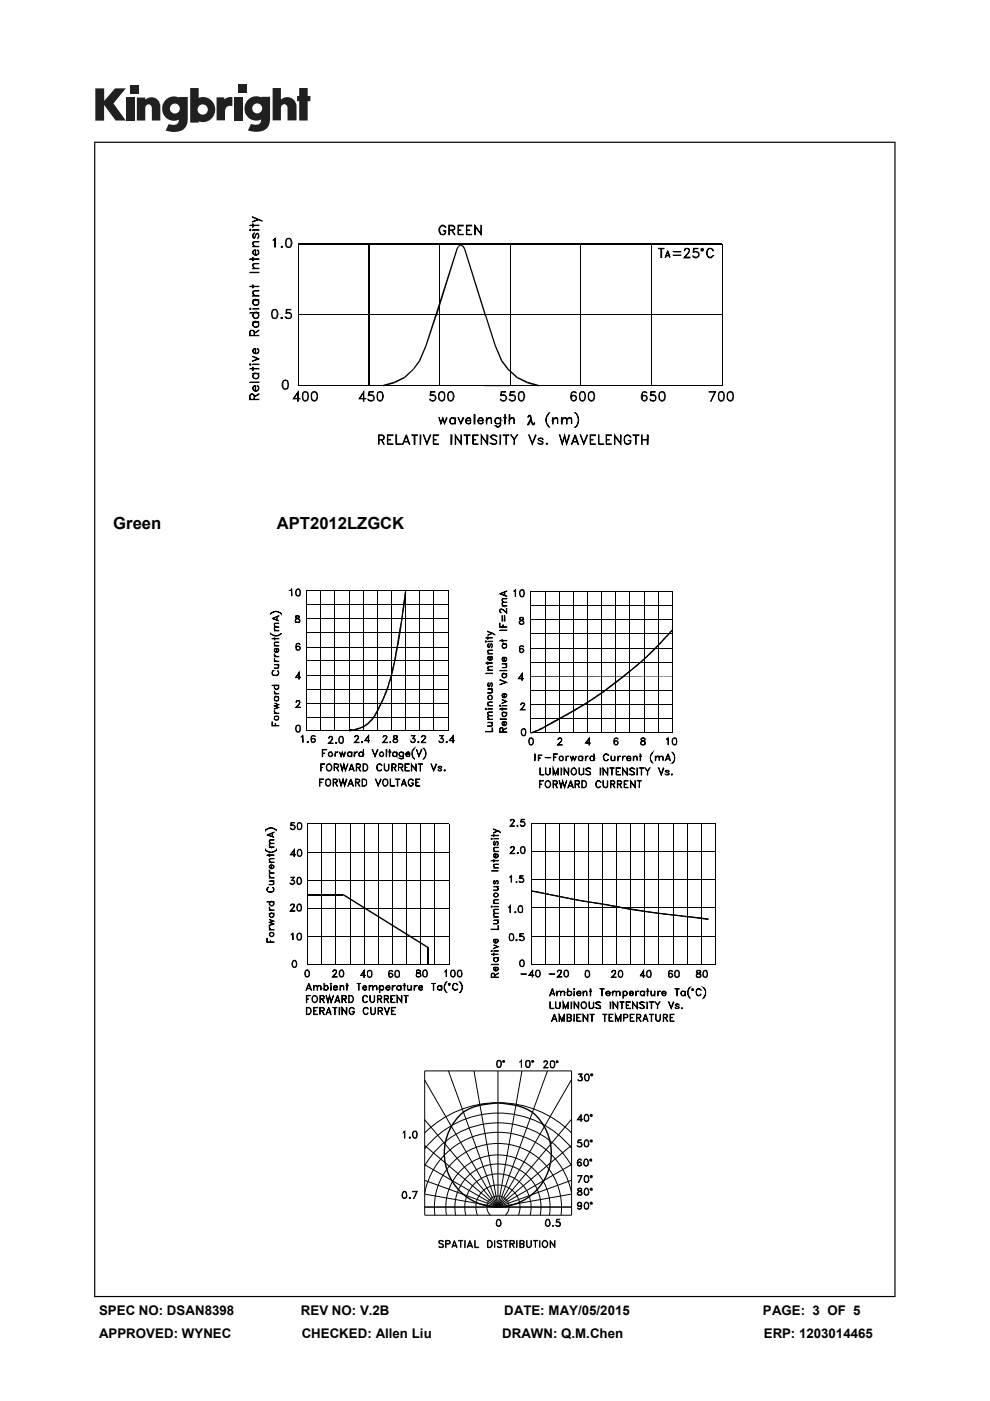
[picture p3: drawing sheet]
<svg xmlns="http://www.w3.org/2000/svg" width="210mm" height="297mm" viewBox="0 0 210 297" stroke-linecap="round" stroke-linejoin="round" font-family="sans-serif">
<defs><g id="words">
<g font-size="3.5">
<text x="24" y="112.1">Green</text>
<text x="58.7" y="112.1">APT2012LZGCK</text>
</g>
<g font-size="2.8">
<text x="21" y="278.7">SPEC NO: DSAN8398</text>
<text x="63.8" y="278.7">REV NO: V.2B</text>
<text x="107" y="278.7">DATE: MAY/05/2015</text>
<text x="161.8" y="278.7">PAGE: 3 OF 5</text>
<text x="21" y="283.6">APPROVED: WYNEC</text>
<text x="64" y="283.6">CHECKED: Allen Liu</text>
<text x="106.5" y="283.6">DRAWN: Q.M.Chen</text>
<text x="162" y="283.6">ERP: 1203014465</text>
</g>
</g></defs>
<g fill="#231f20">
<path d="M20.2 18.7h1.9v2.7l2.3-2.7h2.3l-2.6 3.2 2.6 3.7h-2.2l-2.4-3.3v3.3h-1.9z"/>
<path d="M26.7 20.7h1.8v4.9h-1.8z"/>
<path d="M49.6 20.7h1.8v4.9h-1.8z"/>
<path d="M27.6 18h1.8v1.8h-1.8z"/>
<path d="M50.6 17.9h1.8v1.8h-1.8z"/>
<path d="M29 20.7h1.8v.4a1.9 1.9 0 0 1 2.2-.3 1.9 1.9 0 0 1 1 2v2.8h-1.8v-2.7a.7 .7 0 0 0-.7-.8 .7 .7 0 0 0-.7 .8v2.7h-1.8z"/>
<path d="M45.9 20.6h1.7v.5a2.02 2.02 0 0 1 1.7-.5v1.9h-.2a1.12 1.12 0 0 0-1.4 1.3v1.7h-1.8z"/>
<path d="M57.8 18.7h1.8v2.4a1.98 1.98 0 0 1 2.2-.3 1.98 1.98 0 0 1 1.1 2v2.7h-1.9v-2.6a.7 .7 0 0 0-.7-.8 .7 .7 0 0 0-.7 .8v2.6h-1.8z"/>
<path d="M63.5 18.7h1.8v1.6h.5v1.1h-.5v4.1h-1.8v-4.1h-.5v-1.1h.5z"/>
<path d="M40.3 18.7v7.3h1.8v-.3a2.63 2.63 0 0 0 3.5-2.5 2.63 2.63 0 0 0-3.5-2.5v-2zM41.9 23.2a1.1 1.1 0 0 1 2.2 0 1.1 1.1 0 0 1-2.2 0z"/>
<path d="M35.3 21a2.56 2.56 0 0 0-.6 3.3 2.56 2.56 0 0 0 3.2 1.1 1.09 1.09 0 0 1-1.5 1.1l-.6-.2-.7 1.4a5.3 5.3 0 0 0 3.8-.2 2.69 2.69 0 0 0 .9-2.4v-4.5h-1.8v.1l-.8-.2a2.44 2.44 0 0 0-1.9 .5zM36 23a1.06 1.06 0 0 1 2.1 0 1.06 1.06 0 0 1-2.1 0z"/>
<path d="M52.8 21a2.56 2.56 0 0 0-.6 3.3 2.56 2.56 0 0 0 3.2 1 1.09 1.09 0 0 1-1.5 1.1l-.7-.1-.6 1.4a5.3 5.3 0 0 0 3.7-.3 2.69 2.69 0 0 0 1-2.3v-4.6h-1.8v.2l-.9-.3a2.44 2.44 0 0 0-1.8 .6zM53.5 23a1.06 1.06 0 0 1 2.1 0 1.06 1.06 0 0 1-2.1 0z"/>
</g>
<g fill="#000">
<path d="M96.8 52.7l.3 .1-4.4 14.2-.4-.2zM97.2 52.1l.1 .2-.2 .5-.3-.1zM97.2 52.1l.5-.3v.3l-.4 .2zM97.7 51.8l.6 .3-.2 .2-.4-.2zM98.1 52.3l.2-.2 .4 .6-.3 .1zM98.4 52.8l.3-.1 4.4 14.1-.3 .2zM88.9 76.4l.2 .2-1.3 1.8-.2-.2zM90.2 73.3l.3 .1-1.4 3.2-.2-.2zM92.3 66.7l.4 .1-2.2 6.6-.3-.1zM102.8 66.8l.3-.1 2.1 6.6-.3 .1zM104.9 73.4l.3-.1 1.3 3.1-.2 .2zM106.3 76.6l.2-.2 1.4 1.8-.2 .2z"/>
<path d="M107.6 78.4l.3-.2 1.9 1.7-.2 .3zM81.2 81.6l2.4-.7 .1 .4-2.4 .6zM83.6 80.9l2.1-1 .2 .3-2.2 1.1zM85.7 79.9l1.9-1.7 .2 .2-1.9 1.8zM109.8 79.9l2.1 1-.1 .4-2.2-1.1zM111.9 80.9l2.4 .7-.1 .3-2.4-.6zM83.9 138.6l.2 .1-.1 .7-.3-.1zM83.9 137.9h.4l-.2 .8-.2-.1zM84.1 137.1l.3 .1-.1 .7h-.4zM84.2 136.6h.3l-.1 .6-.3-.1zM84.3 136l.3 .1-.1 .5h-.3zM84.4 135.4l.3 .1-.1 .6-.3-.1z"/>
<path d="M84.5 135l.3 .1-.1 .4-.3-.1zM84.5 134.5l.4 .1-.1 .5-.3-.1zM84.6 134h.4l-.1 .6-.4-.1zM84.7 133.4l.4 .1-.1 .5h-.4zM84.8 133h.3v.5l-.4-.1zM84.9 132.6h.2v.4h-.3zM85 132.1h.2l-.1 .5h-.2zM85.1 131.6h.2l-.1 .5h-.2zM85.1 130.9l.3 .1-.1 .6h-.2zM85.2 130.4l.3 .1-.1 .5-.3-.1zM85.3 129.7l.3 .1-.1 .7-.3-.1zM85.4 128.9h.3l-.1 .9-.3-.1z"/>
<path d="M85.5 128.2h.3l-.1 .7h-.3zM85.6 127.7l.3 .1-.1 .4h-.3zM85.6 127.2h.4l-.1 .6-.3-.1zM85.7 126.7h.3v.5h-.4zM85.7 126.3h.4l-.1 .4h-.3zM85.8 125.8h.4l-.1 .5h-.4zM85.9 125.5h.3v.3h-.4zM85.9 125.5h.3zM136.8 139.3l.2 .3-.3 .2-.2-.2zM136.8 139.3l.2-.1 .3 .1-.3 .3zM137.4 138.8l.1 .2-.2 .3-.3-.1zM137.4 138.8l.4-.4 .2 .3-.5 .3z"/>
<path d="M138.1 138.2l.1 .2-.2 .3-.2-.3zM138.6 137.6l.2 .2-.6 .6-.1-.2zM138.6 137.6l.4-.4 .2 .2-.4 .4zM139 137.2l.4-.4 .3 .2-.5 .4zM139.7 136.5l.2 .2-.2 .3-.3-.2zM140 136.2l.3 .2-.4 .3-.2-.2zM140.3 136l.1 .1-.1 .3-.3-.2zM140.3 136l.1-.2 .2 .2-.2 .1zM140.6 135.5l.2 .3-.2 .2-.2-.2zM140.8 135.4l.2 .1-.2 .3-.2-.3zM141 135.1l.2 .3-.2 .1-.2-.1zM141.2 134.9l.2 .2-.2 .3-.2-.3z"/>
<path d="M141.4 134.7l.3 .2-.3 .2-.2-.2zM141.6 134.4l.2 .3-.1 .2-.3-.2zM141.6 134.4l.3-.3 .3 .2-.4 .4zM142 133.9l.3 .3-.1 .1-.3-.2zM142 133.9l.2-.1 .2 .2-.1 .2zM142.5 133.5l.2 .3-.3 .2-.2-.2zM74.2 154.7h.4v.3h-.4zM74.6 154.7l.6-.1 .1 .2-.7 .2zM75.2 154.6l.5-.2v.3l-.4 .1zM75.7 154.4l.2-.1 .1 .4h-.3zM75.9 154.3l.4-.1 .1 .3-.4 .2zM76.3 154.2l.6-.2 .2 .2-.7 .3z"/>
<path d="M76.9 154l.4-.2 .1 .3-.3 .1zM77.4 153.6l.2 .3-.2 .2-.1-.3zM77.4 153.6l.3-.1 .2 .2-.3 .2zM77.7 153.5l.2-.2 .2 .3-.2 .1zM78.1 153.1l.2 .3-.2 .2-.2-.3zM78.3 153l.2 .1-.2 .3-.2-.3zM78.5 152.7l.2 .3-.2 .1-.2-.1zM78.7 152.5l.3 .2-.3 .3-.2-.3zM78.7 152.5l.2-.2 .2 .2-.1 .2zM79.1 152l.3 .1-.3 .4-.2-.2zM79.1 152l.2-.2 .2 .2-.1 .1zM79.5 151.5l.2 .2-.2 .3-.2-.2z"/>
<path d="M79.5 151.3l.3 .1-.1 .3-.2-.2zM79.8 150.9l.3 .1-.3 .4-.3-.1zM79.9 150.7l.2 .2v.1l-.3-.1zM80.1 150.4l.2 .2-.2 .3-.2-.2zM80.1 150.2l.3 .1-.1 .3-.2-.2zM80.3 149.8l.3 .2-.2 .3-.3-.1zM80.6 149.3l.2 .2-.2 .5-.3-.2zM80.7 149l.3 .1-.2 .4-.2-.2zM81 148.5l.2 .2-.2 .4-.3-.1zM81.1 148.2l.2 .2-.1 .3-.2-.2zM81.1 148.2h.3l-.1 .2zM81.4 147.6l.3 .1-.3 .5-.2-.1z"/>
<path d="M81.5 147.3l.2 .1v.3l-.3-.1zM81.7 146.8l.3 .1-.3 .5-.2-.1zM81.7 146.6l.4 .1-.1 .2-.3-.1zM82 146l.3 .1-.2 .6-.4-.1zM82.2 145.5l.2 .2-.1 .4-.3-.1zM82.3 145.4h.2l-.1 .3-.2-.2zM82.3 144.9l.3 .1-.1 .4h-.2zM82.5 144.4l.3 .1-.2 .5-.3-.1zM82.6 144.2l.2 .1v.2l-.3-.1zM82.8 143.5l.2 .1-.2 .7-.2-.1zM82.9 143l.3 .1-.2 .5-.2-.1zM83 142.6h.3l-.1 .5-.3-.1z"/>
<path d="M83.1 142l.3 .1-.1 .5h-.3zM83.2 141.7h.3l-.1 .4-.3-.1zM83.4 141.1l.2 .1-.1 .5h-.3zM83.5 140.4h.3l-.2 .8-.2-.1zM83.6 139.9l.3 .1-.1 .4h-.3zM83.7 139.3l.3 .1-.1 .6-.3-.1zM112.7 155.3l.6-.3 .2 .3-.7 .2zM113.3 155l.9-.3 .1 .2-.8 .4zM114.2 154.7l.3-.3 .2 .3-.4 .2zM114.5 154.4l.5-.2 .2 .3-.5 .2zM115 154.2l.4-.2 .1 .2-.3 .3zM115.4 154l1-.5 .1 .2-1 .5z"/>
<path d="M116.4 153.5l.3-.2 .2 .3-.4 .1zM116.7 153.3l.8-.5 .1 .3-.7 .5zM117.5 152.8l.4-.2 .2 .3-.5 .2zM117.9 152.6l.5-.2 .2 .2-.5 .3zM118.4 152.4l.3-.2 .1 .3-.2 .1zM118.7 152.2l.6-.3 .1 .2-.6 .4zM119.3 151.9l.3-.2 .2 .3-.4 .1zM119.6 151.7l.2-.2 .2 .3-.2 .2zM119.8 151.5l.8-.4 .2 .3-.8 .4zM120.6 151.1l.4-.2 .1 .3-.3 .2zM121 150.9l.4-.2 .1 .2-.4 .3zM121.4 150.7l.2-.2 .2 .4h-.3z"/>
<path d="M121.6 150.5l.9-.5 .1 .3-.8 .6zM122.5 150l.4-.2 .2 .2-.5 .3zM122.9 149.8l.3-.2 .2 .2-.3 .2zM123.2 149.6l.5-.3 .1 .3-.4 .2zM123.7 149.3l.3-.1 .2 .2-.4 .2zM124 149.2l.3-.3 .2 .3-.3 .2zM124.3 148.9l.3-.2 .2 .3-.3 .2zM124.6 148.7l.7-.4 .1 .3-.6 .4zM125.3 148.3l.5-.3 .1 .2-.5 .4zM125.8 148l.5-.4 .2 .3-.6 .3zM126.3 147.6l.3-.2 .2 .2-.3 .3zM126.6 147.4l1.5-.9 .1 .2-1.4 .9z"/>
<path d="M128.1 146.5l.5-.5 .1 .3-.5 .4zM128.6 146l1.5-1.2 .2 .3-1.6 1.2zM130.1 144.8l.7-.5 .1 .3-.6 .5zM130.8 144.3l.7-.6 .2 .3-.8 .6zM131.5 143.7l.6-.4 .2 .3-.6 .4zM132.4 143.1l.2 .2-.3 .3-.2-.3zM132.4 143.1l.3-.3 .2 .3-.3 .2zM132.7 142.8l.3-.2 .1 .3-.2 .2zM133 142.6l.5-.4 .2 .3-.6 .4zM133.5 142.2l.2-.2 .2 .2-.2 .3zM133.7 142l.4-.2 .1 .2-.3 .2zM134.7 141.2l.1 .3-.6 .5-.1-.2z"/>
<path d="M134.7 141.2l.2-.2 .3 .2-.4 .3zM134.9 141l1-.8 .2 .2-.9 .8zM136.5 139.6l.2 .2-.6 .6-.2-.2zM72.9 189.5l17.9 11.2-.2 .3-17.9-11.2zM112.7 188.8l9.1 1.8-.1 .2-9-1.8zM112.7 188.9l.8 .1v.1zM113.5 189l.8 .2-.8-.1zM114.3 189.1l.7 .3zM115 189.3l.8 .1-.1 .1zM115.8 189.4l.9 .2-1-.1zM116.7 189.6l1.2 .4-1.3-.3zM117.9 189.9l.8 .2z"/>
<path d="M118.7 190.1l1.3 .3zM120 190.3l1.1 .3zM121.1 190.6h.7zM121.8 190.6l3 .5v.2l-3.1-.5zM121.8 190.6l1 .2v.2l-1.1-.3zM122.8 190.8l.7 .3-.7-.1zM123.5 191l1.3 .2zM124.8 191.1l3.1 .5-.1 .2-3-.5zM124.8 191.2l1.4 .3zM126.2 191.4l1.6 .3zM127.9 191.6l2.9 .5-.1 .2-2.9-.5zM127.8 191.7l1.3 .2z"/>
<path d="M129.1 191.8l1.1 .2-.1 .2zM130.2 192l.6 .3-.7-.1zM130.8 192.1l2.9 .5v.3l-3-.6zM130.8 192.2l1.1 .1v.2zM131.9 192.3l1.9 .4v.1l-1.9-.3zM133.7 192.6l3.1 .5-.1 .3-3-.5zM133.8 192.7l1.9 .3-1.9-.2zM135.7 193l1.1 .2-1.2-.1zM136.8 193.1l2.9 .4v.3l-3-.4zM136.8 193.2l1.6 .3-1.7-.2zM138.4 193.4l1.3 .3zM139.7 193.5l6.1 .7v.3l-6.1-.7z"/>
<path d="M139.7 193.6l1.8 .2v.2zM141.5 193.8l1.2 .2h-1.2zM142.7 194l1.6 .2zM144.3 194.1l1.5 .3zM145.8 194.2l4.4 .5v.4l-4.4-.6zM145.8 194.3l1.6 .2zM147.4 194.5l.6 .1-.7-.1zM148 194.5l.7 .1v.2zM148.7 194.6l1 .3-1-.1zM149.7 194.8l.5 .2z"/>
<path d="M20 30v245h169.9v-245zM20.2 30.3h169.5v244.5h-169.5z"/>
</g>
<g fill="none" stroke="#000" stroke-width=".21">
<path d="M53 57.7l1.9 .1-1.9-.1M53 54.8v.2h1.9v-.2h-1.9M53 48.7h.2l-.1 .2-.1-.1v-.1l.1 .1v-.1M53 47.7l1.9 .1-1.9-.1M53.6 56.9l1.3 .1-1.3-.1M53.6 52.2l1.3 .1-1.3-.1M53.6 48.7v.1h1.3v-.1h-1.3M53.7 55.3h-.1v-.7h.1l.1 .7M53.7 48.2h-.1v-.7h.1l.1 .7M53.7 49.6v.8h.2l.4-.8 .3-.2a.64 .64 0 0 1 .1 1.1l.1-.4-.1-.5h-.3l-.3 .8-.2 .1-.3-.4v-.2l.3-.5v.2zM54.1 54a.47 .47 0 0 1-.4-.5 .47 .47 0 0 1 .4-.4v.9l.6-.2a.52 .52 0 0 0-.1-.7l.1-.1a.63 .63 0 0 1 0 1l-.4 .2a.87 .87 0 0 1-.7-.8l.2-.3 .4-.1v1M54.7 46.6l-1.1-.6 1.3 .6-1.3 .5 1.2-.5 .8 .3-.7-.3"/>
<path d="M54.9 55.9l-1.1 .1a.66 .66 0 0 0 .2 .9l-.4-.5 .1-.5h1.3M54.9 51.3l-1.1 .1a.66 .66 0 0 0 .2 .8l-.4-.5 .1-.4h1.3M58.3 52.5v-1.8l-.3 .2 .4-.4v2M59.8 52.3l-.1 .1 .2-.1M59.8 52.2l.1 .2-.2 .1-.1-.2 .3-.1M60.9 50.7a.52 .52 0 0 1 .8 .2v1.2a.54 .54 0 0 1-1 0 1.6 1.6 0 0 1 .2-1.4zM61.3 50.5a1.09 1.09 0 0 1 .6 1 1.09 1.09 0 0 1-.6 1l-.5-.1a1.66 1.66 0 0 1 0-1.8l.6-.1M63.2 51.8v30M93.2 51.8v30M94.1 49h.3a.52 .52 0 0 1-.3 .7h-.4a1.08 1.08 0 0 1 0-1.8h.4l.4 .3-.4-.5a1.02 1.02 0 0 0-1 1.1 1.02 1.02 0 0 0 1 1 .67 .67 0 0 0 .4-.9h-.4l.1 .1M95.3 48.8l.9-.1 .2-.5-.4-.3h-.7l-.1 1.9v-2.1h.8a.55 .55 0 0 1 .5 .6 .55 .55 0 0 1-.5 .5h-.7M95.8 48.8l.7 1-.6-1"/>
<path d="M97.2 49.8v-2.1h1.1v.2h-1.1v1.8l1.1 .1h-1.1M97.2 48.8h.5h-.5M98.9 49.8v-2.1h1.1v.2h-1v1.8l1 .1h-1M99 48.8h.6h-.6M102.1 47.7l-.1 1.8-1.3-1.8v2.1l.1-1.7 1.3 1.7v-2.1M108.2 51.8v30M123.2 51.8v30M138.2 51.8v30M139.7 52.7l1.1-.1-1.1 .1M140.2 52.7v1.9h.1v-1.9M141.2 54.3h.8M141.3 54.2h.6"/>
<path d="M141.6 53.2l-.5 1.4 .5-1.2 .5 1.2-.4-1.4M142.8 54.2l1.6-.1-1.5 .1M142.8 53.4l1.6-.1-1.5 .1M145.2 54.5h1.1v.2h-1.2l.8-1a.55 .55 0 0 0 0-1l-.6 .1-.1 .4v-.4l.3-.2 .7 .2a.64 .64 0 0 1-.2 .9l-.8 1M147.1 52.6h.9l-.7 .1-.2 .7a.75 .75 0 0 1 .9 .1 .75 .75 0 0 1 .2 .8l-.5 .4a.67 .67 0 0 1-.8-.4 .78 .78 0 0 0 1.3-.2 .76 .76 0 0 0-1.2-.6zM148.6 52.9l.4-.3 .2 .3-.2 .3h-.3v-.3l.3-.2 .1 .2-.1 .3-.2-.3M151.2 54.2l-.1 .1a.65 .65 0 0 1-.7 .2 .65 .65 0 0 1-.4-.6 .89 .89 0 0 1 .6-1.2l.4 .1 .2 .4h.1a.74 .74 0 0 0-.8-.6 .74 .74 0 0 0-.6 .8l.1 .8a.82 .82 0 0 0 .8 .5l.5-.5M153.2 51.8v30M53 60.7l1.9 .1-1.9-.1M53 65.4h.2l-.1 .2-.1-.1 .1-.1M53 66.3l1.9 .1-1.9-.1M53 77.2h.2l-.1 .3-.1-.2 .1-.1"/>
<path d="M53 78.1l1.9 .1-1.9-.1M53.6 63.6l1.3 .1-1.3-.1M53.6 62.6v.2h1.3v-.2h-1.3M53.6 68.2l1.3 .1-1.3-.1M53.6 65.4l1.3 .1-1.3-.1M53.6 75.5l1.1 .6-1.1 .5 1.3-.5-1.3-.6M53.6 77.2l1.3 .1-1.3-.1M53.6 79.1l1.3 .1-1.3-.1M53.7 61h-.1v-.6h.1l.1 .6M53.7 78.6h-.1v-.7h.1l.1 .7M53.9 71.1v-.7a.43 .43 0 0 0-.4-.3 .43 .43 0 0 0-.5 .3v.7l1.9 .1h-1.9v-.8a.51 .51 0 0 1 .5-.4 .51 .51 0 0 1 .5 .4v.7M54 70.6l.9-.6-.9 .7"/>
<path d="M54.1 74.9a.47 .47 0 0 1-.4-.5 .47 .47 0 0 1 .4-.4v.9l.6-.2a.52 .52 0 0 0-.1-.7l.1-.1a.64 .64 0 0 1 .1 .9 .64 .64 0 0 1-.9 .1l-.3-.3v-.3l.4-.4h.2v1M54.8 64a.56 .56 0 0 1-.5 .7 .56 .56 0 0 1-.6-.7l.2-.3-.3 .3v.3a.81 .81 0 0 0 1.1 .4 .6 .6 0 0 0 0-1l.2 .3M54.8 68.6a.56 .56 0 0 1-.5 .7 .56 .56 0 0 1-.6-.7l.2-.3-.3 .3v.4a.81 .81 0 0 0 1.1 .3 .6 .6 0 0 0 0-1l.2 .3M54.8 66.8l-.1 .5-.6 .2-.4-.5 .2-.6a.66 .66 0 0 0-.1 .9 .66 .66 0 0 0 1 0 .66 .66 0 0 0-.1-.9l.2 .4M54.8 79.6a.56 .56 0 0 1-.5 .6 .56 .56 0 0 1-.6-.6l.2-.4-.3 .4v.3a.81 .81 0 0 0 1.1 .3 .6 .6 0 0 0 0-1l.2 .4M54.9 61.7h-.9a.54 .54 0 0 0 0 .9l-.4-.4v-.3l.1-.2h1.3M57.8 65.9a.55 .55 0 0 1 .9 0v1.3a.54 .54 0 0 1-.9 0zM58.4 65.6a1.09 1.09 0 0 1 .6 1 1.09 1.09 0 0 1-.6 .9h-.5a1.66 1.66 0 0 1 0-1.8l.6-.1M59.8 67.4l-.1 .1 .2-.1M59.8 67.3v.2h-.2l.3-.2M60.7 65.6h1l-.9 .1-.1 .7a.71 .71 0 0 1 1.1 .2 .71 .71 0 0 1-.3 1 .71 .71 0 0 1-1-.4l.5 .3h.5a.66 .66 0 0 0 .1-1 .66 .66 0 0 0-.9-.1zM63.3 66.8h89.9"/>
<path d="M53 81l1.9 .1-1.9-.1M53.9 84.6v-.6a.43 .43 0 0 0-.4-.4 .43 .43 0 0 0-.5 .4v.6l1.9 .1h-1.9v-.7l.3-.5a.6 .6 0 0 1 .7 .5v.6M54 84.1l.9-.6v.1l-.9 .5M54.1 82.9l-.3-.3a.47 .47 0 0 1 .3-.7v1a.61 .61 0 0 0 .6-.3 .61 .61 0 0 0 0-.7h-.1l.1-.1a.65 .65 0 0 1 .1 .9 .65 .65 0 0 1-.9 .1 .65 .65 0 0 1-.1-.9l.4-.1v1.1M60.2 80.8a.64 .64 0 0 1 .8 .1 1.6 1.6 0 0 1-.2 1.5 .52 .52 0 0 1-.7-.2l-.1-.8zM60.6 80.6l.3 .1a1.66 1.66 0 0 1 0 1.7l-.5 .1a1.09 1.09 0 0 1-.6-.9 1.09 1.09 0 0 1 .6-1h.3M62.3 84.5l1.3 .1h-1.4l1.1-1.6v2.1h-.2v-1.8l-.8 1.3M63.3 81.8h89.9M64.4 83.2a.64 .64 0 0 1 .8 .2v1.2a.64 .64 0 0 1-.8 .2l-.2-.7zM64.8 83l.3 .1a1.36 1.36 0 0 1-.3 2 1.17 1.17 0 0 1-.2-2.1h.3M66.2 83.4a.55 .55 0 0 1 .9 0 1.08 1.08 0 0 1-.3 1.5l-.5-.1a1.6 1.6 0 0 1-.1-1.4zM66.8 83a.85 .85 0 0 1 .6 1.2 .74 .74 0 0 1-.4 .7 .74 .74 0 0 1-.7 0 1.66 1.66 0 0 1 0-1.8l.5-.1"/>
<path d="M76.2 84.5l1.4 .1h-1.4l1-1.6v2.1l-.1-1.8-.9 1.3M78.3 83h.9l-.8 .1-.1 .7a.71 .71 0 0 1 1 .2 .71 .71 0 0 1-.3 1 .71 .71 0 0 1-1-.4l.5 .3h.5a.64 .64 0 0 0 .2-.9 .64 .64 0 0 0-.9-.1h-.2zM80.2 83.2l.5-.1 .4 .3 .1 .7-.2 .7a.64 .64 0 0 1-.9-.2v-.7zM80.4 93.2h.7a.43 .43 0 0 0 .3-.4 .43 .43 0 0 0-.3-.4h-.7l-.1 1.8v-2h.8l.4 .4a.49 .49 0 0 1-.4 .7h-.7M80.7 83a1.1 1.1 0 0 1 .6 1.1 1.1 1.1 0 0 1-.7 1 1.36 1.36 0 0 1-.4-2l.6-.1M80.9 93.3l.6 .9-.5-.9M82.2 94.2v-2h1.2v.2h-1.1v1.7l1.1 .1h-1.1M82.3 93.2h.5l-.5 .1M83.9 94.2v-2h.2v1.9l1 .1h-1.1M85.6 93.7h1.1M85.7 93.6h1M86.1 92.2l-.7 2 .7-1.7 .8 1.7-.7-2"/>
<path d="M87.3 92.4v-.2h1.2v.2h-1.1M87.8 92.4v1.8h.2v-1.8M89.2 92.2l-.1 2 .2-2M91.3 92.2l-.8 1.8-.7-1.8 .7 2 .9-2M91.3 83h.9l-.8 .1-.1 .7a.72 .72 0 0 1 1.1 .1 .72 .72 0 0 1-.2 1.1 .72 .72 0 0 1-1.1-.4 .81 .81 0 0 0 1.2 0l-.1-.6-.3-.2-.7 .1zM91.9 94.2v-2h1.1v.2h-1v1.7l1 .1h-1M92 93.2h.5l-.5 .1M93.3 83.2a.64 .64 0 0 1 .9 .2 1.6 1.6 0 0 1-.2 1.4 .52 .52 0 0 1-.7-.2 1.32 1.32 0 0 1 0-1.4zM93.8 83l.3 .1a1.36 1.36 0 0 1-.3 2 .92 .92 0 0 1-.8-1.2l.1-.5 .2-.3 .6-.1M94.8 88.5l-.5 1.1-.4-1.1-.4 1.1-.4-1.1 .4 1.4 .4-1 .4 1 .6-1.4M95.2 83.2l.5-.1 .4 .3v.7l-.1 .7a.64 .64 0 0 1-.9-.2l-.1-.7zM95.7 83a1.1 1.1 0 0 1 .6 1.1 1.1 1.1 0 0 1-.8 1 1.36 1.36 0 0 1-.3-2l.6-.1"/>
<path d="M95.8 92.2h-.2v2h.2l.1-2M96.1 89.8a.6 .6 0 0 1-.6-.6 .6 .6 0 0 1 .6-.6l.4 .3-.2-.3-.4-.1a.74 .74 0 0 0-.5 .7 .74 .74 0 0 0 .4 .7l.7-.3-.3 .2M96.6 88.5l-.1 1.4 .1-1.4M97.8 92.2l-.1 1.8-1.1-1.8v2v-1.7l1.2 1.7 .1-2M98.3 88.5h-.1l-.5 1.2-.5-1.2 .5 1.4 .7-1.4M98.4 92.4v-.2h1.3v.2h-1.2M98.8 89.1a.63 .63 0 0 1 .8-.4l.2 .4h-1l.1 .5 .6 .2 .3-.3 .1 .1a.64 .64 0 0 1-.9 .1 .64 .64 0 0 1-.1-.9 .64 .64 0 0 1 .8-.2l.2 .6h-1.1M99 92.4v1.8l.1-1.8M100.3 94.2v-2h1.1v.2h-1v1.7l1 .1h-1M100.4 93.2h.5l-.5 .1M100.7 87.9h-.2v2h.2l.1-2M101.5 89.1l.3-.5h.3l.3 .4v.1h-.9l.1 .6a.48 .48 0 0 0 .8-.2l.1 .1a.63 .63 0 0 1-1 0l-.2-.5 .3-.5h.7l.2 .4v.2h-1"/>
<path d="M103.2 88.5v1.4l.1-1.4M103.4 92.2h-.2v1.8l-1.1-1.8v2v-1.7l1.3 1.7 .1-2M104.2 89.9l-.1-1.1-.3-.2-.6 .4 .3-.4h.7l.1 1.3M104.3 94.1a.9 .9 0 0 0 1.1-.1l-.1-.5-1.1-.8v-.2l.3-.1 .9 .1-.5-.3h-.4l-.5 .3a1.24 1.24 0 0 0 1.1 .9l.2 .6-.4 .1-.9-.1 .3 .1M105.3 90.5l.1 .1a.68 .68 0 0 0 .8-.6v-1.5l-.1 1.5a.51 .51 0 0 1-.7 .4l-.1-.2h-.3l.4 .3M105.7 89.8a.6 .6 0 0 1-.7-.6 .6 .6 0 0 1 .7-.6l.4 .3-.2-.3-.5-.1a.7 .7 0 0 0-.5 .7 .7 .7 0 0 0 .5 .7l.7-.3-.3 .2M106.1 92.2l-.1 2 .2-2M106.3 83h.9l-.8 .1-.1 .7a.72 .72 0 0 1 1.1 .1 .72 .72 0 0 1-.3 1.1 .72 .72 0 0 1-1-.4 .81 .81 0 0 0 1.2 0l-.1-.6-.3-.2-.7 .1zM106.7 92.4v-.2h1.2v.2h-1.1M106.8 88.6l.6-.1-.5 .1M107.1 87.9v2l.1-2M107.3 92.4v1.8l.1-1.8"/>
<path d="M108.1 87.9l-.1 2 .2-2M108.2 83h1l-.9 .1-.1 .7a.71 .71 0 0 1 1.1 .2 .71 .71 0 0 1-.3 1 .71 .71 0 0 1-1-.4l.5 .3h.5a.64 .64 0 0 0 .1-.9 .64 .64 0 0 0-.9-.1h-.1zM109 93.2l.8-1-.7 1-.8-1 .8 1-.1 1 .1-1M109 89.9l-.1-1.1-.3-.2-.5 .4 .2-.4h.7l.1 1.3M110.2 83.2l.5-.1 .3 .3 .1 .7-.1 .7a.64 .64 0 0 1-.9-.2l-.1-.7zM110.7 83a1.1 1.1 0 0 1 .6 1.1 1.1 1.1 0 0 1-.8 1 1.36 1.36 0 0 1-.3-2l.6-.1M113.7 92.2l-.8 1.8-.8-1.8 .8 2 .8-2M114.3 92.9a.65 .65 0 0 1 .9 .3h-.1a.6 .6 0 0 0-.8-.2v.3l.8 .3 .1 .4a.7 .7 0 0 1-1.1 0l.4 .1 .6-.1-.1-.3-.9-.5zM116 94l-.1 .1 .2-.1M116 94l.1 .1-.2 .1v-.2h.2M116.4 90.4a2.04 2.04 0 0 1 .1-2.9 1.88 1.88 0 0 0 0 3.1v-.2M117.3 88.5l-.1 1.4 .2-1.4"/>
<path d="M118.2 89.9l-.1-1.1-.3-.2-.5 .4 .5-.5 .4 .1 .1 1.3M119.2 88.5h-.1v1.4h.1l.1-1.4M120.8 92.2l-.6 1.8-.4-1.8-.6 1.8-.5-1.8 .5 2 .6-1.7 .4 1.7 .7-2M121.2 84.1a.61 .61 0 0 1 .9-.1 .61 .61 0 0 1-.1 .9l-.3 .2a1.06 1.06 0 0 1-.7-1.1 1.06 1.06 0 0 1 .8-1l.4 .3-.2-.1a.52 .52 0 0 0-.7 .2l-.1 1v-.3l.4-.2a.55 .55 0 0 1 .6 .4 .55 .55 0 0 1-.2 .6l-.7-.1v-.4M121.2 89.9v-.9l-.3-.4-.6 .4v.9l-.2-1.1-.4-.2-.5 .4 .5-.5 .5 .1 .1 .4 .2-.4 .5-.1 .3 .5v.9M121.4 93.7h1.1M121.5 93.6h.9M122 92.2l-.8 2 .8-1.7 .6 1.7h.1l-.7-2M122.3 90.4a2.16 2.16 0 0 0-.3-2.9 2.03 2.03 0 0 1 0 3.1l.4-.2M123.1 83.2a.6 .6 0 0 1 .9 .2v1.2a.54 .54 0 0 1-.9 0l-.1-.7zM123.7 83l.2 .1a1.45 1.45 0 0 1-.2 2h-.3a1.45 1.45 0 0 1-.3-2l.6-.1M124.6 92.2l-.8 1.8-.7-1.8 .7 2 .9-2"/>
<path d="M124.9 83.4a.55 .55 0 0 1 1 0 1.08 1.08 0 0 1-.4 1.5l-.4-.1a1.6 1.6 0 0 1-.2-1.4zM125.2 94.2v-2h1.1v.2h-1v1.7l1 .1h-1M125.3 93.2h.5l-.5 .1M125.5 83l.4 .1a1.36 1.36 0 0 1-.4 2 .92 .92 0 0 1-.7-1.2v-.5l.3-.3 .5-.1M127 94.2v-2v1.9h1.1l-1.1 .1M128.6 94.2v-2h1.1v.2h-1.1v1.7l1.1 .1h-1.1M128.6 93.2h.6l-.6 .1M131.7 92.2l-.1 1.8-1.3-1.8v2l.1-1.7 1.3 1.7 .1-2M133.3 93.5h.4v.2a.66 .66 0 0 1-1.1 .3 1 1 0 0 1 .4-1.6h.3l.5 .3a.74 .74 0 0 0-.8-.5 .74 .74 0 0 0-.6 .7l.1 1.1a.72 .72 0 0 0 .9 .2 .72 .72 0 0 0 .4-.8h-.5l.1 .1M134.2 92.4v-.2h1.3v.2h-1.2M134.8 92.4v1.8l.1-1.8M136.2 93.3h1.1"/>
<path d="M136.2 93.2h1.1M136.2 94.2l-.1-2v2h.2M136.2 84.1a.61 .61 0 0 1 .9-.1 .61 .61 0 0 1-.1 .9l-.3 .2a1.06 1.06 0 0 1-.7-1.1 1.06 1.06 0 0 1 .8-1l.4 .3-.2-.1a.52 .52 0 0 0-.7 .2l-.1 1v-.3l.4-.2a.55 .55 0 0 1 .6 .4 .55 .55 0 0 1-.3 .6l-.6-.1v-.4M137.5 92.2h-.2v2h.2v-2M138 83h1l-.9 .1-.1 .7 .8-.1a.71 .71 0 0 1 .3 .9 .71 .71 0 0 1-.8 .5l-.4-.5 .4 .3h.5l.3-.3v-.3l-.1-.3-.4-.2-.6 .1zM139.9 83.4a.55 .55 0 0 1 .9 0 1.08 1.08 0 0 1-.3 1.5l-.4-.1a1.6 1.6 0 0 1-.2-1.4zM140.5 83l.3 .1a1.36 1.36 0 0 1-.3 2 .92 .92 0 0 1-.8-1.2l.1-.5 .3-.3 .5-.1M151.7 83l-1 2.1 1.1-2.1h-1.4l1.3 .1M152.6 83.2a.6 .6 0 0 1 .9 .2v1.2a.54 .54 0 0 1-1 0l-.1-.7zM153.1 83l.3 .1a1.45 1.45 0 0 1-.3 2h-.2a1.45 1.45 0 0 1-.3-2l.6-.1M154.4 83.4a.55 .55 0 0 1 .9 0 1.08 1.08 0 0 1-.3 1.5l-.4-.1a1.6 1.6 0 0 1-.2-1.4zM155 83l.3 .1a1.36 1.36 0 0 1-.3 2 .92 .92 0 0 1-.8-1.2l.1-.5 .3-.3 .5-.1"/>
<path d="M57.7 131.1l1.4 .5-1.2-.5 1.2-.6-1.3 .6M57.7 135.4h1.4h-1.3M58.2 139.6l.1 .4 .3 .2-.4-.2 .1-.4M58.2 138.6l.1 .4 .3 .2-.4-.2 .1-.4M58.2 139.2l.9 .1-.8-.1M58.2 136.9l.9 .1-.8-.1M58.2 135.7v-.5l.1 .5M58.2 133.7l.9 .1-.8-.1M58.6 138.2l-.4-.2v-.3l.4-.1v.6h.2l.2-.1v-.6a.49 .49 0 0 1-.1 .7 .49 .49 0 0 1-.7-.1v-.5l.5-.1v.7M58.7 130.8v.7M58.8 130.7v.9M59.1 136.2h-.8a.45 .45 0 0 0 .2 .7l-.3-.2v-.5h1"/>
<path d="M59.1 132.1h-.6l-.3 .3 .3 .5h.6l-.9 .3 .3 .5-.3-.2v-.5l.3-.1-.3-.2v-.6h1M59.6 129.9a1.54 1.54 0 0 0-2.2 .3l.1-.2a1.5 1.5 0 0 1 2.1 .2v-.3M59.6 134.4a1.6 1.6 0 0 1-2.2-.1 1.39 1.39 0 0 0 2.2 0v.1M61.9 126.4v-1.4l-.4 .2 .4-.3v1.5M62.7 130.6v.4l.3 .1 .4-.1 .1-.3-.7-.1-.1 .3 .3 .1a.64 .64 0 0 1 .5 .9 .52 .52 0 0 1-.6 .1 .52 .52 0 0 1-.3-.5 .47 .47 0 0 1 .7-.3 .47 .47 0 0 1 .2 .7h-.8v-.5l.7-.4 .1-.3-.3-.2zM62.8 137.1a.5 .5 0 0 1 .6-.1 .5 .5 0 0 1 .2 .6 .48 .48 0 0 1-.8 0v-.9l.2-.2 .3-.1 .3 .2-.4-.1a.71 .71 0 0 0-.4 .9l.2-.3h.4l.1 .1a.4 .4 0 0 1-.1 .6 .4 .4 0 0 1-.5-.2v-.2M63 125l.3-.1 .3 .3v.9l-.3 .2-.4-.2-.1-.6zM63.3 124.9h.2l.2 .6-.2 .8a.55 .55 0 0 1-.7-.2 .81 .81 0 0 1 .6-1.2M65.1 125.2h29.9M65.1 128.2h29.9M65.1 131.2h29.9M65.1 134.2h29.9"/>
<path d="M65.1 137.2h29.9M65.1 125.2v29.8M68.1 125.2v29.8M71 125.2v29.8M74.1 125.2v29.8M77 125.2v29.8M80.1 125.2v29.8M83.1 125.2v29.8M89.1 125.2v29.8M92 125.2v29.8M95.1 125.2v29.8M103 135.9l.2 .1-.1 .1z"/>
<path d="M103 135.2l1.4 .1-1.3-.1M103.4 136h1h-.9M103.4 138.6l1 .1-.9-.1M103.5 135.5l-.1-.5 .2 .5M103.5 136.5h.2l-.2 .3 .2 .4 .3-.7h.3l.1 .3-.1 .5 .1-.7-.2-.1-.5 .8a.52 .52 0 0 1-.2-.8zM103.9 139.9v-.7l-.4 .1-.1 .1v.3l.3 .2a.49 .49 0 0 0 .6-.1 .49 .49 0 0 0 0-.6v.6l-.3 .1-.1-.6h-.3l-.1 .1 .2 .4 .3 .1M104.4 134.3l-1-.5 1 .5-1 .4 1-.4 .5 .3-.5-.3M104.4 137.9h-.8l-.1 .3 .3 .4-.4-.4v-.2l.4-.2 .7 .1M106 135.8l1.5 .1-1.5-.1M106 133.6l1.5 .1-1.5-.1M106 125.9l1.5 .6-1.4-.6 1.4-.6-1.5 .6M106 132.1v.8l1.5 .1h-1.5v-.9h.1"/>
<path d="M106.5 136.5h1h-.9M106.5 128.4l1 .1-.9-.1M106.6 136l-.1-.4 .1 .4M106.6 131.7l-.1-1.2 .1 1.2M106.6 132.9v-.4l.1 .4M107 125.5v.7M107.1 125.5v.8M107.1 131.7l-.1-1.2 .1 1.2M107.4 136.9l-.2 .4h-.6v-.8l-.1 .4 .1 .5a.52 .52 0 0 0 .8-.1 .52 .52 0 0 0-.2-.8l.3 .4M107.4 129.9l.1-.9v1l-1.1-.8-.4 .1 .2 .6-.2-.2v-.4l.4-.2 1.1 .8M107.5 127h-.9v.3l.1 .4h.8h-.8l-.1 .2 .1 .5a.45 .45 0 0 1-.1-.7h.1a.45 .45 0 0 1-.1-.7h1M109.3 126.6v-1.4l-.3 .1 .4-.3v1.6"/>
<path d="M110.2 137.6a.5 .5 0 0 1 .6-.1 .5 .5 0 0 1 .2 .7 .48 .48 0 0 1-.8 0v-1.1a.48 .48 0 0 1 .8 0l-.3-.1-.3 .1-.2 .5v.3l.3-.3h.3l.2 .4-.4 .3-.3-.1v-.3M110.3 131l-.1 .2 .3 .4 .3-.1 .2-.5h-.5l-.2 .2 .2 .3 .5 .2 .1 .4a.6 .6 0 0 1-1 0l.1-.4 .3-.1h.4l.1 .5-.2 .2-.6-.2 .1-.4 .5-.1 .2-.4-.2-.3zM110.4 125.3l.6-.2 .1 .5-.1 .6a.35 .35 0 0 1-.3 .3 .35 .35 0 0 1-.3-.3zM110.8 125a.88 .88 0 0 1 0 1.6 .78 .78 0 0 1-.6-.8 .78 .78 0 0 1 .7-.8M112.6 125.4h30M112.6 128.4h29.9M112.6 131.4h29.9M112.6 134.4h29.9M112.6 137.4h29.9M112.6 125.5v29.9M115.6 125.5v29.9M118.6 125.5v29.9"/>
<path d="M121.6 125.5v29.9M124.6 125.5v29.9M127.6 125.5v29.9M130.6 125.5v29.9M133.6 125.5v29.9M136.6 125.5v29.9M139.6 125.5v29.9M142.6 125.5v29.9M142.6 133.6a88 88 0 0 1-26.2 20l-1.6 .9-2.2 .9M57.7 145.3l1.4 .1-1.3-.1M57.8 153.1v.7l1.3 .1h-1.4v-.8h.2M58.2 152l.4-.2 .4 .1 .1 .2-.1 .5a.49 .49 0 0 1-.8-.3l.1-.2v.4l.3 .1 .4-.1v-.6h-.6l-.2 .2z"/>
<path d="M58.2 150.6v.3l.4 .3-.4-.3 .1-.3M58.2 151.2l.9 .1-.8-.1M58.2 149.1l.8 .3-.8 .3 .8 .3-.8 .3 .9-.3-.7-.3 .7-.3-.8-.3M58.2 147.7h.9h-.8M58.2 146.5l.1 .4 .3 .1-.4-.1 .1-.4M58.2 147l.9 .1-.8-.1M58.2 140.9h.9h-.8M58.2 140.2l.9 .1-.8-.1M58.4 153.8v-.4l.1 .4M58.8 142.2l.2 .2v.6l-.2 .2h-.8l-.2-.2v-.6l.2-.2h-.1l-.2 .4a.72 .72 0 0 0 .7 .7 .72 .72 0 0 0 .7-.7l-.2-.4M59 148.1v.4h-.6l-.2-.3 .2-.5-.2 .2v.5a.55 .55 0 0 0 .8 .2l.1-.4-.1-.5 .1 .4M59 145.6v.4a.48 .48 0 0 1-.6 .1 .48 .48 0 0 1-.2-.5l.2-.2h-.2v.5a.49 .49 0 0 0 .7 .2 .49 .49 0 0 0 .1-.7l.1 .2"/>
<path d="M59 141.1v.4l-.8 .2 .8-.1 .1-.5-.2-.2 .2 .2M62.7 143.6l1 .1h-.9l.7-1.2v1.5l-.1-1.3-.7 1M62.8 149.9l.9 .1h-1l.8-1-.1-.4h-.4l-.2 .3 .1-.2 .6-.1 .1 .4-.8 1M62.9 154l.6-.2 .1 .2v.9l-.4 .3a.77 .77 0 0 1-.3-1.2zM63.3 153.7l.2 .1 .2 .6-.2 .8-.2 .1a.78 .78 0 0 1-.6-.8 .78 .78 0 0 1 .7-.8M64.2 157.5v-1.4l-.3 .2 .3-.4 .1 1.6M65.1 155h29.9M65.1 140.1h29.9M65.1 143.2h29.9M65.1 146.2h29.9M65.1 149.2h29.9M65.1 152.2h29.9"/>
<path d="M65.3 157.3l-.1 .1 .2-.1M65.3 157.2l.1 .2-.2 .1v-.2l.2-.1M66 156.7a.5 .5 0 0 1 .6-.1 .5 .5 0 0 1 .2 .6 .48 .48 0 0 1-.8 0v-1a.53 .53 0 0 1 .8-.1h-.6l-.2 .5v.4l.3-.4h.3l.2 .4-.4 .4-.3-.2v-.2M68.4 159.7h.5h-.5M69.3 159h-.9v1.4v-1.5l1 .1M69.7 157.5l1 .1h-1.1l.7-.6 .2-.5-.2-.3h-.3l-.2 .3-.1-.1 .3-.3h.3l.3 .4-.2 .5-.7 .6M70.2 159.5a.45 .45 0 0 1 .3 .5 .45 .45 0 0 1-.5 .3 .47 .47 0 0 1-.3-.4 .47 .47 0 0 1 .3-.4h.3M70.2 159.4l.3 .3a.48 .48 0 0 1-.3 .7 .48 .48 0 0 1-.6-.6l.2-.3 .5-.1M71.1 159.4v1l.1-1M71.2 157.5h.2h-.2h.2l-.1 .1zM71.7 159.5l-.6 .3 .2-.3h.4M72.1 156.3a.36 .36 0 0 1 .6 .1v1l-.4 .1-.3-.1-.1-.4z"/>
<path d="M72.4 156.1l.3 .1 .1 .2v1a.47 .47 0 0 1-.5 .2 .47 .47 0 0 1-.4-.2 .81 .81 0 0 1 .6-1.3M73.3 159.4l-.4 .9-.3-.9-.3 .9-.3-.9 .3 1 .3-.7 .3 .7 .5-1M74 155l.8-.2a7.2 7.2 0 0 0 5.7-5l1.4-3.1 .6-1.8a135.3 135.3 0 0 0 3.5-19.4l.1-.3v29.8M74.6 159.4l-.1 1 .2-1M75.2 159.4l-.1 1 .2-1M75.2 157.4l1 .1h-1.1l.9-1.1-.2-.4-.6 .2 .3-.3h.3l.3 .5-.9 1.1M75.8 159.5l-.6 .3 .3-.3h.4M76.8 157.3v.1l.1-.1M76.8 157.2v.3l-.1-.2 .2-.1M77 158.9v1.5l.1-1.5M77.4 157l.7-.9 .1 1.4v-1.6l-.9 1.1h1.1h-.9M80.1 158.9l-.6 1.4-.6-1.4 .6 1.5 .7-1.5"/>
<path d="M81.1 159.5a.45 .45 0 0 1 .2 .5 .45 .45 0 0 1-.5 .3h-.2a.52 .52 0 0 1 .2-.8h.3M81.1 159.4l.2 .3a.48 .48 0 0 1 0 .6 .48 .48 0 0 1-.7 0 .48 .48 0 0 1 0-.6l.2-.3h.3M81.2 157.4l1 .1h-1l.8-1.1-.2-.4-.6 .2 .3-.3h.3l.3 .5-.9 1.1M82 158.9l-.1 1.5 .2-1.5M82.4 159.5l.5-.1-.4 .1M82.7 158.9l-.1 1.5 .2-1.5M82.8 157.3h.1M82.8 157.2v.3l-.1-.2 .1-.1M83.4 156.1l.3 .5 .3-.1 .3-.4h-.8a.51 .51 0 0 0 .6 .6l.3 .3-.2 .4-.5 .1-.3-.2a.42 .42 0 0 1 .3-.7l.4 .1 .2 .3-.1 .3-.5 .1-.3-.4 .2-.3 .6-.3 .1-.3-.3-.2zM84.2 159.4l-.1 1 .2-1M86.1 159.8l.2-.2a.35 .35 0 0 1 .4-.1 .35 .35 0 0 1 .2 .3h-.8l.1 .5h.4l.3-.1-.1 .1-.3 .1-.4-.1a.51 .51 0 0 1 .1-.7 .51 .51 0 0 1 .7 0v.3h-.8M88 156l-.7-.1h.7l-.4 .7"/>
<path d="M88 155.9l-.5 .7h.3l.2 .2v.3l-.2 .2a.45 .45 0 0 1-.6-.2l.1 .3h.6l.2-.4-.1-.3-.4-.2M88.8 157.3l-.1 .1 .2-.1M88.8 157.2l.1 .2-.2 .1-.1-.2 .3-.1M89.4 157.4l.9 .1h-.9l.8-1.1-.2-.4-.6 .3a.44 .44 0 0 1 .5-.4 .44 .44 0 0 1 .3 .6l-.8 1M89.4 158.9l-.6 1.4-.5-1.4 .5 1.5 .7-1.5M93.9 155.9l-.4 .7h.4l.1 .2v.3l-.1 .2a.55 .55 0 0 1-.8-.2l.2 .3 .4 .1 .2-.1 .2-.4a.46 .46 0 0 0-.6-.5M93.9 156l-.6-.1h.7l-.5 .7M94.8 157.3l-.1 .1 .2-.1M94.8 157.2l.1 .2-.2 .1-.1-.2 .3-.1M95.4 157l.7-.9v1.4v-1.6l-.8 1.1h1.1h-.9M103 140.5l1.4 .1-1.3-.1M103 150.2l.2 .1-.1 .1z"/>
<path d="M103 142.7l1.4 .1-1.3-.1M103.4 149.6l1 .1-.9-.1M103.4 147.8l.1-.2a.55 .55 0 0 1 .8-.1l.1 .3-.1 .5h-.6a.48 .48 0 0 1-.1-.7 .48 .48 0 0 1 .8 0v.5l-.4 .2-.4-.2v-.3M103.4 146l1 .1-.9-.1M103.4 142l1 .1-.9-.1M103.4 153.1l1 .1-.9-.1M103.4 152.5h1h-.9M103.4 150.3h1h-.9M103.5 140.9l-.1-.5 .2 .5M103.5 144.8h.2l-.2 .3 .2 .4 .3-.7h.3l.1 .3-.1 .5 .1-.7-.2-.1-.5 .8a.52 .52 0 0 1-.2-.8zM104.4 146.4v.4l-1 .2 1-.1v-.5l-.2-.3 .2 .3M104.4 153.4v.4l-1 .2 1-.1v-.5l-.2-.2 .2 .2"/>
<path d="M104.4 148.9l-.8 .1-.1 .2 .3 .4-.3-.2-.1-.3a.86 .86 0 0 1 1.1-.2M104.4 141.4h-.6l-.3 .1 .3 .5-.4-.3v-.2l.4-.2 .7 .1M104.4 155.2l-1.4-.1h1.4v-.8l.1 .9M104.4 151h-.8a.45 .45 0 0 0 .2 .7h.6l-.9 .3 .3 .5-.4-.4 .1-.3 .3-.1-.3-.2-.1-.4 .4-.2 .7 .1M106 142.1l1.5 .1-1.5-.1M106 150.3h1.5h-1.5M106 149.6l.1-.1v.3l-.1-.1 .1-.1M106 144.1l1.2 .6-1.2 .5 1.5-.5-1.5-.6M106 152.5h1.5h-1.5M106.5 142.8l1 .1-.9-.1M106.5 140.7l1 .1-.9-.1M106.5 151l1 .1-.9-.1"/>
<path d="M106.5 149.6l1 .1-.9-.1M106.5 148.3l.8 .4-.8 .5 1-.5-.9-.4M106.6 150.6l-.1-.5 .1 .5M106.6 155.2v-.8l-.4-.1-.2 .9 1.5 .1h-1.5l.1-1h.5l.1 .9M106.7 154.7l.8-.4-.7 .4M106.9 140.2l-.3-.1v-.3l.1-.4h.2v.8l.4-.2a.36 .36 0 0 0-.2-.6l.1-.1a.52 .52 0 0 1 .2 .8 .52 .52 0 0 1-.8 .1l-.1-.4a.44 .44 0 0 1 .5-.5v.9M106.9 147.9l-.3-.1v-.2l.1-.5h.2v.8l.4-.2a.36 .36 0 0 0-.2-.6l.1-.1a.52 .52 0 0 1 .2 .8 .52 .52 0 0 1-.8 .1l-.1-.3a.44 .44 0 0 1 .5-.6v.9M106.9 153.8l-.3-.1v-.2l.1-.4h.2v.7l.4-.2a.36 .36 0 0 0-.2-.5l.1-.1a.52 .52 0 0 1 .2 .7 .52 .52 0 0 1-.8 .1l-.1-.3a.44 .44 0 0 1 .5-.5v.8M107.3 141v.5h-.8h.9l.1-.4-.4-.3 .3 .2M107.4 143.2v.2a.47 .47 0 0 1-.4 .3 .47 .47 0 0 1-.4-.3v-.5a.49 .49 0 0 0 0 .6 .49 .49 0 0 0 .6 .2l.3-.3v-.2l-.3-.3 .3 .3M107.4 151.4l-.2 .4-.3 .1-.3-.1v-.7l-.1 .3 .1 .5a.53 .53 0 0 0 .7-.1 .53 .53 0 0 0 .1-.6l-.2-.1 .3 .3M110 143.8l1 .1h-1.1l.9-1.2v1.6l-.1-1.3-.7 .9"/>
<path d="M110.5 150.4l.9 .1h-1l.8-1-.2-.4h-.3l-.2 .3v-.2l.6-.1 .2 .4-.8 1M110.7 154.7l.3-.1a.7 .7 0 0 1 .5 .7 .7 .7 0 0 1-.5 .6l-.4-.6zM111.1 154.5l.3 .1 .2 .6-.2 .7-.3 .1a.78 .78 0 0 1-.6-.8 .78 .78 0 0 1 .7-.7M112.3 156.7l.3-.2a.7 .7 0 0 1 .5 .7 .7 .7 0 0 1-.5 .7l-.4-.6zM112.6 140.4h29.9M112.6 143.4h29.9M112.6 146.4h29.9M112.6 149.4h29.9M112.6 152.4h29.9M112.6 155.4h29.9M112.7 156.4a.83 .83 0 0 1 .5 .9 .83 .83 0 0 1-.6 .7l-.3-.1-.2-.8 .2-.6 .5-.1M113.5 159.8l-.1 1.5 .2-1.5"/>
<path d="M118.2 159.9h-.7l-.1 1.4v-1.5l.9 .1M118.3 157.9l1 .1h-1.1l.9-1v-.4l-.2-.1-.6 .2 .3-.3h.3l.3 .5-.9 1.1M124.3 157.5l.6-.8 .1 1.3v-1.6l-.8 1.1h1.1h-1M126 159.8l-.1 1.5 .2-1.5M130.3 157.2l.3-.2 .4 .2 .1 .3-.2 .4-.2 .1a.79 .79 0 0 1-.6-.8 .79 .79 0 0 1 .7-.8l.2 .1v.2l-.4-.2-.3 .2v.8l.2-.4h.4l.1 .2v.3l-.4 .3-.3-.2v-.2M135.8 159.8v1.5l.1-1.5M136 156.5l-.1 .3 .4 .3 .4-.1 .1-.3-.5-.2-.3 .2 .1 .3a.64 .64 0 0 1 .6 .2 .64 .64 0 0 1 .1 .7l-.3 .1a.5 .5 0 0 1-.6-.5l.4-.4 .4 .1 .1 .6a.52 .52 0 0 1-.9-.3l.2-.3 .7-.2v-.5zM141.7 159.8l-.6 1.5 .6-1.3 .5 1.3-.4-1.5M141.7 158v-1.4l-.3 .2 .3-.4 .1 1.6M142.7 156.7l.4-.2 .4 .2v.9l-.5 .3a.77 .77 0 0 1-.3-1.2zM143.1 156.4l.3 .1 .2 .6-.2 .8-.3 .1a.78 .78 0 0 1-.6-.8 .78 .78 0 0 1 .7-.8M56.6 177l1.5 .5-1.2-.5 1.2-.6-1.4 .6"/>
<path d="M57.1 179.6h1h-.9M57.7 176.7v.7M57.8 176.6v.8M58.1 178.1h-.8l-.1 .4 .2 .3h.7l-.7 .1-.2 .1 .2 .6a.45 .45 0 0 1-.2-.7l.2-.1a.45 .45 0 0 1-.2-.7h1M58.5 175.8a1.39 1.39 0 0 0-2.2 .3l.1-.2a1.63 1.63 0 0 1 2.2 .2l-.1-.3M61.8 174.4h.6l-.6 .1v.5h.6a.52 .52 0 0 1 .2 .6 .52 .52 0 0 1-.6 .3l-.4-.3a.49 .49 0 0 0 .6 .2 .49 .49 0 0 0 .3-.5l-.2-.3-.6 .1zM63.1 174.6l.4-.1a.7 .7 0 0 1 .5 .7 .7 .7 0 0 1-.5 .6l-.4-.2zM63.5 174.4a.8 .8 0 0 1 .6 .8 .8 .8 0 0 1-.6 .7l-.3-.1-.2-.7 .2-.6 .4-.1M65.2 174.7h30l.1 29.7-30.1 .1M65.3 174.6v29.8M67.9 165.8h.4l-.4 .1M68.1 162.7h.4h-.3"/>
<path d="M68.2 174.6v29.8M68.6 165.2h-.7l-.1 1.5v-1.5h.9M68.9 162h-.8l-.1 1.5v-1.6l1 .1M69.6 165.2l.5 .3v.8l-.2 .2-.4 .1-.4-.3v-.8l.6-.3M69.7 165.2a.81 .81 0 0 1 .4 1.1 .52 .52 0 0 1-.6 .4 .52 .52 0 0 1-.5-.6 .73 .73 0 0 1 .8-.9M69.9 162a.67 .67 0 0 1 .4 .9 .67 .67 0 0 1-.8 .4 .74 .74 0 0 1-.2-.8 .74 .74 0 0 1 .7-.5M70 161.9a.8 .8 0 0 1 .4 .9 .8 .8 0 0 1-.8 .7 .81 .81 0 0 1-.4-1 .81 .81 0 0 1 .9-.6M70.7 165.8h.7l.1-.4-.3-.2h-.5l-.1 1.5v-1.5h.6l.4 .2-.2 .4-.7 .1M70.9 162.7l.8-.1v-.5l-.8-.1v1.5v-1.6l.8 .2 .1 .4-.1 .2h-.7M71.1 165.9l.5 .8-.4-.8M71.2 174.6v29.8M71.3 162.7l.5 .8-.4-.8"/>
<path d="M73.5 165.2l-.4 1.2-.3-1.2-.5 1.2-.4-1.2 .4 1.5 .5-1.4 .3 1.4 .5-1.5M73.7 161.9l-.4 1.3-.4-1.3-.3 1.3-.4-1.3 .4 1.6 .3-1.3 .4 1.3 .5-1.6M73.9 166.3h.9M74 166.2h.7M74.1 163.1h.9M74.2 163h.8M74.3 174.6v29.8M74.3 160.3a.43 .43 0 0 1-.5-.4 .43 .43 0 0 1 .5-.4l.2 .2-.2-.3h-.3l-.3 .6a.47 .47 0 0 0 .3 .4 .47 .47 0 0 0 .5-.1h-.1M74.4 165.2l-.6 1.5 .6-1.4 .6 1.4-.5-1.5M74.5 161.9l-.5 1.6 .5-1.3 .6 1.3-.5-1.6M75.5 165.8h.6l.1-.4-.7-.2-.1 1.5v-1.5h.5l.4 .2-.2 .4-.6 .1M75.6 162.7h.5a.35 .35 0 0 0 .3-.3 .35 .35 0 0 0-.3-.4h-.5v1.5v-1.6h.5l.3 .2 .1 .4-.2 .2h-.6"/>
<path d="M75.8 165.9l.5 .8-.4-.8M76 162.7l.5 .8-.4-.8M76.7 160.3a.43 .43 0 0 1-.6-.4 .43 .43 0 0 1 .6-.4l.3 .2a.52 .52 0 0 0-.7-.2 .52 .52 0 0 0-.2 .8l.4 .1 .5-.1h-.3M77.3 166.6a.7 .7 0 0 0 .5-.7 .7 .7 0 0 0-.5-.7h-.5v1.4h.5M77.3 166.7l.5-.4v-.8a.81 .81 0 0 0-1-.3v1.5h.5M77.3 174.6v29.8M77.5 163.4a.71 .71 0 0 0 .4-.9 .71 .71 0 0 0-.8-.5v1.4h.5M77.5 163.5a.82 .82 0 0 0 .5-.8 .82 .82 0 0 0-.5-.8h-.5v1.6h.6M80.3 174.6v29.8M80.8 165.2l-.6 1.2-.6-1.2 .6 1.5 .7-1.5M80.9 163.1l-.4 .3a.71 .71 0 0 1-.5-.7 .71 .71 0 0 1 .5-.7l.5 .3a.54 .54 0 0 0-.5-.4 .54 .54 0 0 0-.5 .4v.8l.2 .3 .4 .1 .4-.4M81.8 165.2a.67 .67 0 0 1 .4 .9 .67 .67 0 0 1-.8 .4 .74 .74 0 0 1-.2-.8 .74 .74 0 0 1 .7-.5"/>
<path d="M81.8 165.2l.4 .3v.9a.52 .52 0 0 1-.8 .2 .81 .81 0 0 1-.3-.9 .81 .81 0 0 1 .8-.5M82.4 161.9v1.1l-.4 .4-.4-.4-.1-1.1v1.1l.4 .5 .4-.2 .2-.3v-1.1M82.8 166.7v-1.5v1.4h.9l-.9 .1M83.2 162.7l.7-.1v-.5l-.7-.1-.1 1.5v-1.6l.8 .2 .1 .4-.1 .2h-.6M83.2 174.6v29.8M83.5 162.7l.5 .8-.4-.8M83.8 160.3h-.5v-.6l.5-.2 .3 .2-.5-.3a.58 .58 0 0 0 0 1l.5-.1h-.2M83.9 165.2h.9h-.9M84.3 165.2v1.5l.1-1.5M84.5 162.7l.8-.1v-.5l-.8-.1v1.5v-1.6l.9 .2 .1 .4-.2 .2h-.7M84.9 160.8l.3 .1 .3-.1v-1.4v1.4h-.8h.3M85 162.7l.5 .8-.5-.8"/>
<path d="M85.2 160.3a.43 .43 0 0 1-.5-.4 .43 .43 0 0 1 .5-.4l.3 .2a.52 .52 0 0 0-.7-.2 .52 .52 0 0 0-.1 .8l.3 .1 .5-.1h-.2M85.2 166.3h.9M85.3 166.2h.7M85.6 165.2l-.5 1.5 .5-1.4 .6 1.4-.5-1.5M85.9 163.5v-1.6h.9l-.8 .1v1.4l.8 .1h-.8M86 162.7h.4h-.3M86.3 174.6v29.8M87.3 166.1h.3l-.3 .5a.68 .68 0 0 1-.7-.7 .68 .68 0 0 1 .7-.7l.4 .3a.63 .63 0 0 0-.9-.3 .63 .63 0 0 0-.2 .9l.4 .6h.3l.3-.3 .1-.4h-.4l.1 .1M87.8 160.8a1.43 1.43 0 0 1 .1-2.2l-.5 .7v1l.5 .6v-.1M88.2 166.7v-1.5h.8h-.7v1.4l.7 .1h-.7M88.3 161.9l-.1 1.3-1-1.3v1.6l.1-1.3 1 1.3v-1.6M88.3 165.8h.4l-.4 .1"/>
<path d="M88.7 162l.9-.1-.8 .1M89.1 162v1.5l.1-1.5M89.2 174.6v29.8M90 160.8a1.45 1.45 0 0 0-.2-2.2 1.54 1.54 0 0 1 0 2.3l.3-.1M92.2 174.6v29.8M92.6 161.9l-.6 1.3-.6-1.3 .6 1.6 .7-1.6M93 162.5h.6l.1 .2-.3-.2-.4 .1v.2l.6 .2v.4h-.6l-.1-.2 .3 .2 .4-.1v-.3l-.6-.2zM94.4 163.3l-.1 .1 .1-.1M94.4 163.2v.2l-.1 .1-.1-.2 .2-.1M104.2 177.8h.1v.1h-.1l.1-.1M104.2 177.1l1.5 .1-1.4-.1M104.7 177.8l1 .1-.9-.1"/>
<path d="M104.8 177.4l-.1-.6 .2 .6M104.9 178.4v.7l.3-.6 .2-.1a.47 .47 0 0 1 .3 .4 .47 .47 0 0 1-.3 .4l.2-.3-.2-.4-.2 .1-.2 .5h-.2l-.1-.4zM105.5 176.2l-.8-.5 1 .5-1 .4 .9-.4 .5 .3-.4-.3M105.7 179.7l-.9 .1 .1 .7a.55 .55 0 0 1-.1-.8h1M108.2 175.2h1h-1l.8-1.1-.1-.3h-.5l-.1 .3-.1-.1a.44 .44 0 0 1 .5-.3 .44 .44 0 0 1 .4 .4l-.8 1.1M109.8 175.1l-.1 .1 .2-.1M109.8 175l.1 .2h-.2v-.2h.2M110.5 179.7l.5-.1 .3 .1v1l-.4 .2a.77 .77 0 0 1-.4-1.2zM110.5 173.7h.7l-.6 .1-.1 .4h.6a.55 .55 0 0 1 0 1h-.6l-.1-.3a.49 .49 0 0 0 .8 .1 .49 .49 0 0 0-.2-.8l-.6 .1zM111 179.5l.2 .1 .2 .5-.2 .8-.2 .1a.78 .78 0 0 1-.6-.8 .78 .78 0 0 1 .6-.7M112.7 174.5h39.1M112.8 174.5v29.9"/>
<path d="M114.3 160.7h.3l-.3 .1M114.5 164.3v-1.5l.1 1.4h.8l-.8 .1M114.5 166.3h.4h-.3M114.9 160.2h-.6l-.1 1.1v-1.2l.8 .1M115.3 165.6h-.8l-.1 1.4v-1.5l1 .1M115.6 160.7l1.2-.1-1.1 .1M115.7 174.5v29.9M116.3 165.6a.66 .66 0 0 1 .4 .8 .66 .66 0 0 1-.8 .5 .71 .71 0 0 1-.2-.8 .71 .71 0 0 1 .7-.5M116.4 165.5a.8 .8 0 0 1 .4 .9 .8 .8 0 0 1-.8 .6 .88 .88 0 0 1 0-1.5h.5M116.6 162.8v1.1l-.1 .2-.2 .1-.4-.1-.2-1.3v1.1l.1 .2 .3 .2 .5-.2 .1-1.3M117.4 166.3h.5a.35 .35 0 0 0 .3-.4 .35 .35 0 0 0-.3-.3h-.5l-.1 1.4v-1.5h.6l.2 .2 .1 .3-.1 .3h-.6M117.5 160.5h.4l-.4 .1"/>
<path d="M117.7 166.3l.5 .7-.4-.7M118.4 162.8l-.6 1.3-.5-1.3v1.5l.1-1.1 .4 1.1 .5-1.1 .1 1.1 .1-1.5M118.7 160.5l.1-.2h.5h-.4a.47 .47 0 0 0-.2 .7 .47 .47 0 0 0 .6 .2l.1-.4-.2-.5 .2 .2v.6l-.1 .2h-.5a.55 .55 0 0 1-.1-.8zM118.7 174.5v29.9M119.1 162.8l-.1 1.5 .2-1.5M120.1 165.5l-.3 1.3-.5-1.3-.3 1.3-.4-1.3 .4 1.5 .3-1.2 .5 1.2 .4-1.5M120.1 160.3l-.1 1 .2-1M120.6 162.8l-.1 1.3-.8-1.3v1.5v-1.3l.9 1.3 .1-1.5M120.6 166.7h.9M120.6 160.3l-.3 .1-.2 .4 .2-.5h.4M120.7 166.6h.7M121 165.5l-.6 1.5 .6-1.2 .6 1.2-.5-1.5"/>
<path d="M121.8 174.5v29.9M121.8 162.9a.66 .66 0 0 1 .4 .8 .66 .66 0 0 1-.8 .4 .71 .71 0 0 1-.2-.7 .71 .71 0 0 1 .7-.5M121.9 162.8a.75 .75 0 0 1 .5 .9 .75 .75 0 0 1-1 .5l-.1-.1a.82 .82 0 0 1-.1-.9 .82 .82 0 0 1 .8-.4M122 166.3l.8-.1v-.5l-.8-.1v1.4v-1.5l.9 .2-.1 .6h-.7M122.2 160.3l-.3 .8-.4-.8-.2 .8-.4-.8 .4 1 .2-.8 .4 .8 .4-1M122.5 166.3l.4 .7-.3-.7M123.2 161.3h-.2a.5 .5 0 0 1-.3-.6 .5 .5 0 0 1 .5-.4l.3 .2-.1-.2h-.5a.55 .55 0 0 0 0 1h.5l.1-.2-.2 .2M123.6 160.3l-.1 1 .2-1M123.7 162.8v1.1v.2l-.4 .1-.4-.1-.1-1.3v1.1l.2 .3 .3 .1 .4-.2 .1-1.3M123.9 166.9a.71 .71 0 0 0 .4-.8 .71 .71 0 0 0-.8-.5v1.3h.5M123.9 167a.82 .82 0 0 0 .5-.7 .82 .82 0 0 0-.5-.8h-.5v1.5h.6M124.2 160.3v1l.1-1"/>
<path d="M124.4 164.2h.8l.1-.3-.2-.3-.7-.3-.1-.3 .4-.1 .6 .1a.55 .55 0 0 0-.6-.2 .55 .55 0 0 0-.5 .4l1 .5v.4h-1l.3 .1M124.7 174.5v29.9M124.8 160.3l-.4 .1-.2 .4 .2-.5h.4M125.6 161.3a.47 .47 0 0 1-.4-.5 .47 .47 0 0 1 .4-.5l.3 .2-.1-.2h-.5l-.2 .5 .2 .5h.5l.1-.2-.2 .2M127.4 162.8l-.1 1.5 .2-1.5M127.4 166.7l-.5 .3a.71 .71 0 0 1-.5-.8 .71 .71 0 0 1 .6-.6l.5 .2a.66 .66 0 0 0-1-.1 .66 .66 0 0 0 0 1l.4 .3 .6-.3M127.8 174.5v29.9M128.8 165.5v1.3l-.3 .1h-.4l-.1-.3-.1-1.1 .1 1.3a.55 .55 0 0 0 .7 .1l.2-.3v-1.1M128.9 162.8l-.1 1.3-.9-1.3v1.5l.1-1.3 .9 1.3 .1-1.5M129 160.9l-.3 .4a.73 .73 0 0 1-.6-.6 .73 .73 0 0 1 .3-.8h.3l.4 .3-.4-.4a.72 .72 0 0 0-.7 1l.3 .5h.5l.3-.4M129.3 162.9l1-.1-.9 .1M129.6 166.3h.5a.35 .35 0 0 0 .3-.4 .35 .35 0 0 0-.3-.3h-.5l-.1 1.4v-1.5h.6l.2 .2 .1 .3-.1 .3h-.6"/>
<path d="M129.7 162.9v1.4l.1-1.4M129.9 166.3l.5 .7-.4-.7M130.2 161.2h-.5l-.1-.9 .1 1h.5l.1-.3v.2M130.4 160.3l-.1 1 .2-1M130.7 164.3v-1.5h.9l-.8 .1v1.3l.8 .1h-.8M130.7 174.5v29.9M130.8 163.6h.4h-.4M131 166.3h.5a.35 .35 0 0 0 .3-.4 .35 .35 0 0 0-.3-.3h-.5l-.1 1.4v-1.5h.6l.3 .2 .1 .3-.2 .3h-.6M131.1 160.3l-.1 1 .2-1M131.4 166.3l.5 .7-.5-.7M131.6 160.3l-.3 .1-.2 .4 .2-.5h.4M132 160.3v1l.1-1"/>
<path d="M132.4 167v-1.5h.8l-.7 .1v1.3l.7 .1h-.7M132.5 166.3h.4h-.4M132.6 160.3l-.3 .1-.3 .4 .3-.5h.4M133 160.8l.1-.4a.36 .36 0 0 1 .5 0 .36 .36 0 0 1 .1 .4h-.7l.1 .4a.36 .36 0 0 0 .6-.2l.1 .1-.2 .2h-.5l-.1-.2v-.6l.1-.2h.5l.2 .5h-.8M133 162.8v1.3l-1-1.3v1.5l.1-1.3 .9 1.3 .1-1.5M133.7 164.2l.5 .1 .4-.2v-.2l-.8-.5-.2-.4 .3-.1 .7 .1a.6 .6 0 0 0-1 0l.2 .5 .5 .1 .2 .3v.2l-.3 .1-.6-.1 .2 .1M133.8 174.5v29.9M134.4 160.3l-.1 1 .2-1M134.7 165.5v1.3l-1-1.3v1.5l.1-1.2 .9 1.2 .1-1.5M135.1 161.3l-.1-.9-.3-.1-.3 .3 .2-.3h.5l.1 1M135.2 162.8l-.1 1.5 .2-1.5M135.2 165.6l.8-.1-.7 .1"/>
<path d="M135.6 162.9l.9-.1-.8 .1M135.6 165.6v1.4l.1-1.4M135.6 160.3h.5h-.4M136 162.9v1.4l.1-1.4M136.7 174.5v29.9M137.3 163.6l.6-.8-.5 .8-.6-.8 .6 .8-.1 .7 .1-.7M138.4 161.7a1.49 1.49 0 0 1 .1-2.2l-.5 .7v1l.3 .5h.2M139.1 160.3l-.1 1 .1-1M139.7 174.5v29.9M140.6 161.3v-.7l-.3-.3-.5 .3v.7l-.1-.9-.3-.1-.3 .3 .2-.3h.5v.3l.3-.3h.5l.1 1M140.8 162.8l-.6 1.3-.5-1.3 .5 1.5 .6-1.5M141.2 163.4a.52 .52 0 0 1 .7 .2l-.3-.2-.4 .2 .6 .3 .1 .2-.4 .2-.4-.2 .5 .1 .3-.1-.8-.5z"/>
<path d="M141.3 160.9h.8M141.3 160.8h.7M142.4 164.1l.2 .1-.2 .1zM142.8 174.5v29.9M142.8 161.7a1.56 1.56 0 0 0-.3-2.2l.5 .7v1l-.5 .6 .4-.1M145.7 174.5v29.9M148.8 174.5v29.9M151.7 174.5v29.9M56.6 191.2h1.5h-1.4M56.6 181.3h1.5h-1.4M56.7 198.9v.8l1.4 .1h-1.5v-.9h.2M57.1 186.1l1 .1-.9-.1"/>
<path d="M57.1 185.1h1h-.9M57.1 182.8l1 .1-.9-.1M57.1 198l.4-.3 .5 .1a.48 .48 0 0 1 0 .7 .48 .48 0 0 1-.7-.1 .48 .48 0 0 1 .1-.6h.5a.4 .4 0 0 1-.1 .7 .4 .4 0 0 1-.5-.5M57.1 197.1l1 .1-.9-.1M57.1 195l.8 .3-.8 .3 .8 .3-.8 .3 1-.3-.7-.3 .7-.3-.9-.3M57.1 193.6l1 .1-.9-.1M57.1 192.9l1 .1-.9-.1M57.1 186.8h1h-.9M57.2 185.5l.1 .4 .2 .2-.4-.4v-.2h.2M57.2 184.5l.1 .4 .2 .2-.4-.4v-.2h.2M57.2 181.6l-.1-.5 .2 .5M57.2 196.5v.2l.3 .4-.4-.4v-.2h.2"/>
<path d="M57.2 192.3l.1 .5 .2 .1-.4-.3v-.3h.2M57.4 199.7v-.4v.4M57.5 184.1l-.3-.2 .2-.4h.1v.6a.4 .4 0 0 0 .4-.1 .4 .4 0 0 0 .1-.5h-.2l.1-.1 .2 .2v.3l-.4 .3-.6-.3v-.3l.3-.2h.2v.7M57.8 188.2l.2 .4a.71 .71 0 0 1-.6 .5 .71 .71 0 0 1-.7-.5l.2-.5a.54 .54 0 0 0-.3 .5 .54 .54 0 0 0 .3 .5h.9l.3-.4-.1-.4-.2-.2 .1 .1M58 187v.4l-.9 .2 .9-.1 .1-.3-.3-.4 .2 .2M58 194l-.1 .4h-.5l-.2-.4 .2-.3a.46 .46 0 0 0-.1 .7 .46 .46 0 0 0 .7 0 .46 .46 0 0 0-.1-.7l.2 .3M58 191.5a.43 .43 0 0 1-.4 .5 .43 .43 0 0 1-.4-.5l.2-.3-.2 .1-.1 .4 .4 .4 .6-.4v-.2l-.2-.3 .2 .3M58.1 182.1h-.7l-.2 .2 .2 .5a.45 .45 0 0 1-.2-.7h1M58.5 180.3l-.2 .1a1.49 1.49 0 0 1-2-.3 1.39 1.39 0 0 0 2.3 0l-.1 .2M61.6 193.1l.9 .1h-1l.9-.9v-.5l-.5-.1-.3 .3 .2-.3h.4l.2 .4-.8 1.1M61.7 181.2l1 .1h-1.1l.8-1.2v1.5v-1.3l-.7 1M62.1 199.3v-1.3l-.3 .2 .3-.4 .1 1.5"/>
<path d="M62.4 186.1l-.7-.1h.7l-.5 .7M62.4 186l-.5 .7 .5 .1v.5l-.5 .1-.4-.1a.53 .53 0 0 0 .7 .2 .53 .53 0 0 0 .2-.7l-.5-.2M63.1 198.1a.51 .51 0 0 1 .8 0v.9l-.4 .3a.77 .77 0 0 1-.4-1.2zM63.2 186.2a.36 .36 0 0 1 .6 .1v1l-.4 .1-.3-.1-.1-.5zM63.2 191.8a.36 .36 0 0 1 .6 .2v.9l-.4 .2-.3-.2-.1-.4zM63.3 180.2a.36 .36 0 0 1 .6 .2v.9l-.4 .2-.3-.2-.1-.4zM63.5 197.8a1 1 0 0 1 .3 1.5h-.6a.82 .82 0 0 1-.2-.9 .82 .82 0 0 1 .6-.6M63.5 186a.96 .96 0 0 1 .3 1.3l-.5 .2a1.1 1.1 0 0 1-.2-1.4l.5-.1M63.5 191.7h.3l.1 .3v.9a.47 .47 0 0 1-.4 .3 .47 .47 0 0 1-.5-.3 .81 .81 0 0 1 .6-1.2M63.6 180.1a.83 .83 0 0 1 .5 .8 .83 .83 0 0 1-.6 .7 .81 .81 0 0 1-.5-.9 .81 .81 0 0 1 .7-.6M65.2 180.7h30M65.2 186.7h30"/>
<path d="M65.2 192.6h30M65.2 198.6h30M104.2 192.2l.1-.1v.2h-.1l.1-.1M104.2 184.6h1.5h-1.4M104.2 182.4l1.5 .1-1.4-.1M104.7 195.1h1h-.9M104.7 194.4l1 .1-.9-.1M104.7 192.2l1 .1-.9-.1M104.7 191.5l1 .1-.9-.1M104.7 189.6l.4-.3 .6 .3v.3l-.5 .3-.3-.1-.2-.2a.47 .47 0 0 1 .5-.5 .47 .47 0 0 1 .4 .5 .47 .47 0 0 1-.4 .2 .47 .47 0 0 1-.4-.2l.1-.3M104.7 187.9l1 .1-.9-.1M104.7 184h1h-.9"/>
<path d="M104.7 180.5l1 .1-.9-.1M104.8 182.8l-.1-.5 .2 .5M104.9 186.7l-.1 .6h.2l.4-.6 .3 .2-.1 .4-.2 .1 .2-.2-.1-.4h-.2l-.2 .5-.2 .1-.2-.2zM105.1 199.9l-.3-.2v-.5h.3v.7a.43 .43 0 0 0 .5-.2 .43 .43 0 0 0-.1-.5h-.1h.2l.1 .4-.3 .3a.46 .46 0 0 1-.6-.1 .46 .46 0 0 1 .1-.7h.3v.8M105.1 181.8l-.3-.1v-.5l.1-.1h.2v.7l.4-.1a.36 .36 0 0 0-.1-.6 .36 .36 0 0 1 .2 .6 .55 .55 0 0 1-.7 .1l-.2-.3 .1-.4h.4v.7M105.5 195.3v.4l-.8 .2 .9-.1 .1-.3-.3-.4 .2 .2M105.5 188.3v.4l-.8 .1 .9-.1 .1-.3-.3-.4 .2 .3M105.7 197.1l-1.5-.1h1.4l.1-.8 .1 .9M105.7 192.8l-.9 .1 .1 .7h.8l-.9 .1v.5l.1 .2a.45 .45 0 0 1-.1-.7l.1-.1-.2-.3 .1-.5h1M105.7 190.8l-.9 .1v.4l.1 .2a.45 .45 0 0 1-.1-.7h1M105.7 183.3h-.9l.1 .7-.2-.4v-.2l.2-.2 .9 .1M108.1 198.3l.4-.3a.93 .93 0 0 1 .3 1.4l-.7-.2z"/>
<path d="M108.2 193.5v-1.3l-.3 .1 .3-.3v1.5M108.2 180.9l1 .1h-1l.8-.9v-.5h-.2l-.6 .1a.46 .46 0 0 1 .5-.3 .46 .46 0 0 1 .4 .3l-.2 .5-.7 .8M108.4 187.1v-1.4l-.2 .2 .3-.2v1.4M108.5 197.9a.8 .8 0 0 1 .5 .8 .8 .8 0 0 1-.6 .8 .89 .89 0 0 1 0-1.6h.2M109.2 193.4h.2l-.1 .1zM109.4 199.3l.3 .1-.2 .1zM109.6 187h.1M109.6 186.9v.2l-.2-.1 .3-.1M109.9 180.8l-.1 .1 .1-.1M109.9 180.7v.2l-.1 .1-.1-.2 .2-.1M110.1 192.2l.3-.1 .4 .2v1a.51 .51 0 0 1-.8 0l-.1-.6zM110.3 197.9h.7l-.6 .1-.1 .5a.59 .59 0 0 1 .7 0 .59 .59 0 0 1 .2 .7l-.7 .3-.3-.3 .7 .2a.49 .49 0 0 0 .1-.8 .49 .49 0 0 0-.7 0z"/>
<path d="M110.3 185.7h.7h-.6l-.1 .5h.6a.55 .55 0 0 1 .1 .7l-.6 .2-.3-.3 .2 .2h.6l.1-.2a.56 .56 0 0 0-.2-.5 .56 .56 0 0 0-.6-.1zM110.4 192a.93 .93 0 0 1 .4 1.3l-.1 .1a.55 .55 0 0 1-.8-.1 .81 .81 0 0 1 .6-1.3M111 198.7h.1M112.7 188.9l8.7 1.7 8.8 1.5a251.9 251.9 0 0 0 20 2.8M112.7 180.5h39.1M112.7 186.5h39.1M112.7 192.5h39.1M112.7 198.5h39.1M62.2 203.8a.36 .36 0 0 1 .6 .1v1l-.1 .1h-.3l-.3-.1-.1-.4zM62.5 203.6a.84 .84 0 0 1 .4 .8 .84 .84 0 0 1-.5 .7 .81 .81 0 0 1-.5-.8 .81 .81 0 0 1 .7-.7M64.9 205.8a.36 .36 0 0 1 .6 .2v.9l-.4 .2-.3-.2-.1-.4zM65.1 209.6h.8"/>
<path d="M65.1 211.8h.4h-.3M65.2 209.5h.6M65.2 205.6a.83 .83 0 0 1 .5 .9 .83 .83 0 0 1-.6 .7 .81 .81 0 0 1-.5-.9 .81 .81 0 0 1 .7-.7M65.5 208.5l-.6 1.5 .6-1.3 .6 1.3-.5-1.5M65.5 215a.71 .71 0 0 0 .4-.8 .71 .71 0 0 0-.8-.5v1.3h.5M65.5 215.1a.82 .82 0 0 0 .5-.7 .82 .82 0 0 0-.5-.8h-.5v1.5h.6M65.8 211.1h-.7l-.1 1.5v-1.5h.9M66.5 215.1v-1.5h.9l-.8 .1v1.3l.8 .1h-.8M66.6 208.9l-.1 1.1 .2-1.1M66.6 214.3h.4l-.4 .1M66.8 211.1a.66 .66 0 0 1 .5 .8 .66 .66 0 0 1-.8 .5 .71 .71 0 0 1-.2-.8 .71 .71 0 0 1 .6-.5M66.9 211.1a.8 .8 0 0 1 .5 .8 .8 .8 0 0 1-.8 .7 .88 .88 0 0 1 0-1.5h.4"/>
<path d="M67.9 214.3h.7l.1-.5-.8-.1v1.4v-1.5h.5l.4 .2-.1 .5-.8 .1M67.9 211.8l.7-.1 .1-.4-.8-.2v1.5v-1.5h.5l.4 .2-.2 .5h-.6M68 210v-.9a.45 .45 0 0 0-.6 .2v.7l-.3-1-.5 .3 .3-.4 .4 .1 .1 .3 .1-.3 .4-.1 .2 .4v.7M68.3 211.8l.5 .8-.4-.8M68.3 214.4l.5 .7-.4-.7M68.8 208.5l-.1 1.5 .2-1.5M69 209.9a.43 .43 0 0 0 .6-.5 .43 .43 0 0 0-.6-.4l-.2 .2 .2-.3h.3l.3 .6a.47 .47 0 0 1-.3 .5 .47 .47 0 0 1-.5-.2l.3 .1M69.2 214.7h.9M69.7 213.6l-.6 1.5 .6-1.3 .5 1.3-.4-1.5M70.1 208.5l.2 .1-.2 .1zM70.2 208.9l-.1 1.1 .2-1.1M70.6 213.7l.8-.1-.7 .1"/>
<path d="M70.6 207.1l.9 .1h-1l.8-1v-.4l-.5-.1-.2 .3 .2-.4h.4l.2 .5-.8 1.1M70.7 211.1l-.5 1.2-.3-1.2-.3 1.2-.5-1.2 .5 1.5 .3-1.3 .3 1.3 .5-1.5M70.7 209.4l.2-.3a.35 .35 0 0 1 .4-.1 .35 .35 0 0 1 .2 .4h-.8l.1 .4h.8l-.5 .2-.4-.2v-.6a.45 .45 0 0 1 .6-.3 .45 .45 0 0 1 .3 .5h-.9M71 213.7v1.4l.1-1.4M71.1 212.2h.9M71.2 212.2h.7M71.6 211.1l-.6 1.5 .6-1.3 .5 1.3-.4-1.5M72 213.6l-.1 1.5 .2-1.5M72.2 208.9l-.1 1.1 .2-1.1M72.2 205.8a.36 .36 0 0 1 .6 .2v.9l-.5 .2-.2-.2-.1-.4zM72.5 205.6a.83 .83 0 0 1 .4 .9 .83 .83 0 0 1-.6 .7 .81 .81 0 0 1-.4-.9 .81 .81 0 0 1 .7-.7M72.6 211.8l.8-.1v-.5l-.8-.1-.1 1.5v-1.5h.9v.7h-.7"/>
<path d="M72.9 210l-.1-.9-.3-.1-.3 .3 .3-.4 .4 .1v1M72.9 211.8l.5 .8-.4-.8M73.4 209l.5-.1-.5 .1M73.5 213.6l-.1 1.3-.9-1.3v1.5l.1-1.3 .9 1.3 .1-1.5M73.6 208.5l-.1 1.5 .2-1.5M74.5 212.5a.71 .71 0 0 0 .4-.9 .71 .71 0 0 0-.9-.5v1.4h.5M74.5 212.6a.82 .82 0 0 0 .5-.8 .82 .82 0 0 0-.5-.7h-.5v1.5h.5M74.7 214.5h.4l-.2 .4a.67 .67 0 0 1-.9-.4 .67 .67 0 0 1 .5-.8l.6 .2a.58 .58 0 0 0-1 0 .79 .79 0 0 0 .7 1.2l.3-.2v-.5h-.4l.1 .1M75.6 208.5h1h-.9M76.1 208.5v1.5l.1-1.5M76.5 206.8h1.1h-1.1l.8-1.1v1.5l-.1-1.3-.6 .9M77 209.4l.3-.4h.2l.2 .4h-.7l.1 .4h.7a.49 .49 0 0 1-.7 0 .49 .49 0 0 1-.1-.6l.3-.3a.44 .44 0 0 1 .5 .5h-.8"/>
<path d="M77.9 212.2a.54 .54 0 0 1-.9 0v-.8a.54 .54 0 0 1 .9 0 .53 .53 0 0 0-.6-.3 .53 .53 0 0 0-.4 .5 .63 .63 0 0 0 .3 .9 .63 .63 0 0 0 .8-.3M78 214.7l-.2 .3a.66 .66 0 0 1-.7-.7 .66 .66 0 0 1 .8-.5l.2 .1-.1-.1a.73 .73 0 0 0-1.1 .5 .73 .73 0 0 0 .9 .8l.3-.4M78.1 205.9l.3-.1a.7 .7 0 0 1 .5 .7 .7 .7 0 0 1-.5 .7 .85 .85 0 0 1-.3-1.3zM78.4 208.9l-.1 1.1 .1-1.1M78.4 205.7l.5 .3v.9l-.2 .3h-.3l-.5-.3v-.9l.6-.3M79.4 211.1v1.1l-.4 .3-.5-.3-.1-1.1v1.1l.4 .4 .5-.2 .2-.2v-1.1M79.5 213.6v1.1l-.3 .3-.4-.1-.2-1.3v1.1l.2 .3a.55 .55 0 0 0 .8-.3v-1.1M79.9 210v-.7l-.3-.3-.5 .3-.1 .7v-.9a.45 .45 0 0 0-.6 .2l.3-.4h.3l.1 .4 .4-.4h.2l.3 .4v.7M80.1 211.8l.7-.1 .1-.4-.3-.2h-.5v1.5v-1.5h.5l.4 .2-.2 .5h-.6M80.2 214.3h.8l.1-.5-.9-.1v1.4v-1.5h.5l.5 .2-.1 .5-.9 .1M80.5 211.8l.5 .8-.4-.8M80.6 208.9l-.1 1.6 .1-1.6"/>
<path d="M80.6 214.4l.6 .7-.5-.7M80.9 209.9a.42 .42 0 0 0 .4-.5 .42 .42 0 0 0-.4-.4l-.3 .2 .5-.3a.58 .58 0 0 1 0 1.1l-.5-.2 .4 .1M81.6 211.8l.7-.1v-.4l-.7-.2-.1 1.5v-1.5h.5l.4 .2-.1 .5h-.6M81.9 209.4l.3-.4 .4 .1 .1 .3h-.8v.1l.3 .4 .5-.1a.49 .49 0 0 1-.7 0 .49 .49 0 0 1-.1-.6l.3-.3 .5 .2v.3h-.8M81.9 211.8l.5 .8-.4-.8M82.5 206.5a.46 .46 0 0 1 .6-.1 .46 .46 0 0 1 .2 .6l-.5 .2a.86 .86 0 0 1 0-1.5l.5 .3-.4-.2-.3 .1-.1 .8 .2-.3h.3l.2 .2a.4 .4 0 0 1-.1 .5 .4 .4 0 0 1-.6-.1l.1-.3M82.6 213.6l-.5 1.3-.6-1.3 .6 1.5 .6-1.5M82.9 212.6v-1.5h.9h-.9v1.4h.9l-.8 .1M82.9 211.8h.5h-.4M83 215.1v-1.5h.9l-.8 .1v1.3l.8 .1h-.8M83.1 214.3h.4l-.4 .1M83.3 208.9l-.1 1.1 .2-1.1"/>
<path d="M83.9 209h-.3l-.3 .4 .3-.5 .3 .1M83.9 205.9l.3-.1a.7 .7 0 0 1 .5 .7 .7 .7 0 0 1-.5 .7l-.3-.2-.1-.4zM84.3 205.7l.4 .4v.9a.55 .55 0 0 1-.9 0v-.9l.1-.3 .5-.1M84.7 209.9a.43 .43 0 0 1-.5-.5 .43 .43 0 0 1 .5-.4l.3 .2a.48 .48 0 0 0-.7-.1 .48 .48 0 0 0-.1 .7l.3 .2 .5-.2-.2 .1M85 208.9v1.1l.1-1.1M85.2 211.1l-.1 1.2-.9-1.2v1.5l.1-1.3 .9 1.3 .1-1.5M85.5 209l.5-.1-.4 .1M85.6 211.1h1h-.9M85.8 208.5l-.1 1.5 .2-1.5M86.1 211.1v1.5v-1.5M87 209.8l-.3 .1-.2-.2v-.8l-.1 .8a.36 .36 0 0 0 .6 .2l.2-.2-.1 .1M87.2 208.9v1.1l.1-1.1"/>
<path d="M87.9 208.9l-.1 1.1 .2-1.1M88.4 205.7v.4l.2 .2 .4-.2v-.3l-.4-.1-.2 .3 .8 .5a.48 .48 0 0 1-.1 .6 .48 .48 0 0 1-.7-.1 .48 .48 0 0 1 0-.6h.6l.2 .5-.3 .2-.5-.1v-.5a.62 .62 0 0 0 .7-.8zM88.5 209l-.4 .1-.2 .3 .2-.4h.5M88.9 209.4l.2-.4 .4 .1v.3h-.6v.1l.2 .4 .5-.1a.49 .49 0 0 1-.6 0 .49 .49 0 0 1-.1-.6l.2-.3h.3l.2 .4v.1h-.7M89.9 205.8l.3-.1 .4 .3-.1 1-.4 .1-.3-.2-.1-.6zM90.2 205.6l.3 .1 .1 .6-.1 .8a.55 .55 0 0 1-.8-.2 .81 .81 0 0 1 .6-1.3M91.5 208.5h.9h-.8M91.9 208.5v1.5l.1-1.5M93.3 209.9a.43 .43 0 0 1-.5-.5 .43 .43 0 0 1 .5-.4l.3 .2a.48 .48 0 0 0-.7-.1 .48 .48 0 0 0-.1 .7l.4 .2 .4-.2-.2 .1M93.7 208.9l-.1 1.1 .2-1.1M94.6 210.3l-.1-.2a1.5 1.5 0 0 1 .3-1.9 1.4 1.4 0 0 0 0 2.3l-.1-.2M94.6 207.2v-1.4l-.2 .2 .3-.3v1.5"/>
<path d="M95 208.7l.1-.2h.4v.4h-.4l.2-.4 .2 .2-.2 .2-.1-.2M95.8 205.8a.36 .36 0 0 1 .6 .2v.9l-.1 .2h-.3l-.3-.2-.1-.3zM96.1 205.7h.3l.2 .9-.2 .4-.2 .2-.5-.3-.2-.4 .3-.8h.4M97 209.6l-.1 .2a.66 .66 0 0 1-.9-.5 .66 .66 0 0 1 .7-.8l.4 .4-.3-.4h-.5a.73 .73 0 0 0-.4 .9 .73 .73 0 0 0 .9 .5l.3-.3M97.2 205.8a.36 .36 0 0 1 .6 .2v.9v.2h-.4l-.2-.2-.1-.3zM97.6 205.7l.3 .3 .1 .6-.1 .3-.5 .2-.4-.5 .1-.6 .1-.3h.5M97.7 210.3a1.45 1.45 0 0 0-.2-2.1l.2 .1a1.54 1.54 0 0 1-.2 2.2l.3-.2M104.2 202.3h1.5h-1.4M104.2 201.6l.1-.1v.2h-.1l.1-.1M104.2 204.4l1.5 .1-1.4-.1M104.7 203l1 .1-.9-.1M104.7 201.6l1 .1-.9-.1"/>
<path d="M104.7 200.3l.8 .4-.8 .4 1-.4-.9-.4M104.8 202.6l-.1-.5 .2 .5M104.9 207.2l-.1-.7-.4-.1-.1 .3v.5h1.4h-1.5v-.5l.2-.4 .5 .2v.7M104.9 206.7l.8-.4-.8 .5M105.1 205.8l-.3-.2v-.5h.3v.7a.43 .43 0 0 0 .5-.2 .43 .43 0 0 0-.1-.5h-.1h.2l.1 .4-.3 .3a.46 .46 0 0 1-.6-.1 .46 .46 0 0 1 .1-.7h.3v.8M105.6 203.3v.3a.53 .53 0 0 1-.8 .1l.1-.6a.49 .49 0 0 0-.1 .6 .49 .49 0 0 0 .6 .2l.3-.3v-.3l-.3-.2 .3 .2M110.4 206.6l1.2-.1-1.1 .1M110.5 203.6h.5v.2l.1 .6-.1 .5h-.5l-.1-.2-.1-.6zM110.8 203.5a.78 .78 0 0 1 .4 .8 .78 .78 0 0 1-.5 .7 .74 .74 0 0 1-.5-.8 .74 .74 0 0 1 .7-.7M112.2 206.7l1 .1h-1.1l.9-1.1v1.5l-.1-1.3-.7 .9M112.7 204.5h39.1M113.8 205.8a.36 .36 0 0 1 .6 .2v.9l-.1 .2h-.3l-.3-.2v-.3z"/>
<path d="M114.2 205.7l.3 .3 .1 .6-.1 .3-.6 .2-.3-.5 .1-.6 .1-.3h.5M116.5 206.6l1.1-.1-1.1 .1M116.6 213.8v-1.4l.1 1.4h.8h-.8M116.7 210.7h.9M117.1 216.1h.9M117.1 209.6l-.6 1.5 .6-1.3 .5 1.3-.4-1.5M117.2 216h.7M117.6 215l-.6 1.6 .6-1.4 .6 1.4-.6-1.6M118.2 210.1l-.1 1 .1-1M118.2 207.1l1 .1h-1l.8-1v-.4l-.5-.1-.3 .4 .1-.3 .7-.1 .1 .4-.2 .4-.7 .7M118.7 212.4v1l-.1 .4-.6-.1-.2-1.3 .1 1.3 .3 .1 .5-.1 .1-1.3M119.7 215l-.5 1.3-.6-1.3v1.6l.1-1.2 .5 1.2 .4-1.2 .1 1.2 .1-1.6"/>
<path d="M119.7 211.1l-.1-.8-.3-.1-.4 .2v.7l-.1-.8-.2-.1-.4 .2a.55 .55 0 0 1 .7-.2v.2a.55 .55 0 0 1 .8-.2l.1 .9M119.8 205.8a.36 .36 0 0 1 .6 .2v.9v.2h-.4l-.2-.2-.1-.3zM120.2 205.7l.3 .3 .1 .6-.1 .3-.5 .2-.4-.5 .1-.6 .1-.3h.5M120.4 215.7l.6-.1 .1-.3-.2-.2h-.5v1.4h.5a.35 .35 0 0 0 .2-.4 .35 .35 0 0 0-.2-.3l.3-.3v-.2l-.3-.3h-.6v1.6l.8-.2 .1-.4-.3-.3M120.4 215.8h.5M120.4 209.6v1.5v-1.5M120.5 212.4l-.6 1.3-.5-1.3v1.4l.1-1.1 .4 1.1 .5-1.1 .1 1.1 .1-1.4M120.7 211.1a.43 .43 0 0 0 .5-.5 .43 .43 0 0 0-.5-.4l-.3 .1 .3-.2 .5 .2a.52 .52 0 0 1-.1 .7 .52 .52 0 0 1-.7-.1l.4 .2M121.2 212.4l-.1 1.4 .2-1.4M121.8 215l-.1 1.6 .2-1.6M121.8 210.1l-.1 1 .2-1M121.8 209.7l-.1 .1 .2-.1"/>
<path d="M121.8 209.6l.1 .2h-.2v-.2h.2M122.3 216.6v-1.6h.9l-.8 .1v1.4l.8 .1h-.8M122.4 215.7h.4l-.4 .1M122.4 210.5l.2-.3 .6 .2v.1h-.8a.43 .43 0 0 0 .2 .5 .43 .43 0 0 0 .5 0l.1-.2-.1 .3h-.5l-.3-.4 .1-.4 .5-.2 .3 .2v.3h-.8M122.7 212.4l-.1 1.3-.8-1.3v1.4v-1.2l.9 1.2 .1-1.4M123.7 210.1v1l.1-1M123.9 212.5h.2a.86 .86 0 0 1 0 1.3h-.5a.86 .86 0 0 1 0-1.3h.4M124 212.4a.75 .75 0 0 1 .4 .9 .75 .75 0 0 1-.7 .5 .76 .76 0 0 1-.5-.9 .76 .76 0 0 1 .9-.5M124.3 205.9l.2-.1a.7 .7 0 0 1 .5 .7 .7 .7 0 0 1-.5 .7l-.3-.2v-.4zM124.4 211.1v-.8l-.3-.1-.4 .2 .4-.3h.2l.2 .3v.7M124.6 205.7l.2 .1 .3 1-.2 .3-.5 .1a1.08 1.08 0 0 1-.2-1.4l.5-.1M124.7 215l-.1 1.3-.9-1.3v1.6v-1.4l1 1.4 .1-1.6"/>
<path d="M125 210.2l.4-.1-.3 .1M125.1 215.1l.9-.1-.8 .1M125.3 209.6l-.1 1.5 .2-1.5M125.5 215.1v1.5l.1-1.5M125.9 212.4l-.1 1.3-.7 .1-.2-1.4v1l.2 .4h.2l.6-.1v-1.3M126.5 213.8h.5l.4-.1-.2-.5-.8-.5 .1-.2 .9 .1-.4-.2a.52 .52 0 0 0-.6 .3l.9 .6v.5l-.9-.1 .2 .1M127.2 209.7l.9-.1-.8 .1M127.6 209.7v1.4l.1-1.4M127.8 215.1l.9-.1-.8 .1M128.2 215.1v1.5l.1-1.5M128.6 210.5l.1-.2 .2-.1 .4 .2v.1h-.7l.1 .5a.36 .36 0 0 0 .6-.2l.1 .1a.52 .52 0 0 1-.7 .1 .52 .52 0 0 1-.1-.7l.3-.2a.44 .44 0 0 1 .5 .5h-.8M129.2 216.6v-1.6h.8l-.8 .1v1.4l.8 .1h-.8"/>
<path d="M129.2 215.7h.5l-.5 .1M129.5 212.4l-.1 1.4 .2-1.4M129.8 207.2h.9h-1l.8-.9v-.4l-.4-.1-.3 .3a.42 .42 0 0 1 .4-.4 .42 .42 0 0 1 .4 .4l-.2 .5-.6 .6M129.9 210.1v1l.1-1M131 212.4l-.1 1.3-.9-1.3v1.4l.1-1.2 .9 1.2 .1-1.4M131.4 205.9a.36 .36 0 0 1 .6 .2v.9l-.5 .2-.2-.2-.1-.4zM131.4 212.5l1-.1-.9 .1M131.4 211.1v-.7l-.1-.2-.5 .2v.7l-.2-.8-.3-.1-.4 .2a.55 .55 0 0 1 .8-.2l.1 .2a.45 .45 0 0 1 .6-.2l.1 .9M131.7 205.7a.83 .83 0 0 1 .4 .8 .83 .83 0 0 1-.6 .7 .81 .81 0 0 1-.4-.8 .81 .81 0 0 1 .7-.7M131.7 215l-.6 1.3-.6-1.3v1.6l.1-1.2 .5 1.2 .5-1.2 .1 1.2 .1-1.6M131.9 212.5v1.3l.1-1.3M132.2 210.1l-.1 1.5 .2-1.5"/>
<path d="M132.3 215.7l.8-.1v-.3l-.2-.2h-.6v1.5v-1.6h.6l.2 .2v.5l-.8 .1M132.5 211.1a.43 .43 0 0 0 .5-.5 .43 .43 0 0 0-.5-.4l-.3 .1a.49 .49 0 0 1 .7-.1 .49 .49 0 0 1 .1 .7l-.3 .2h-.2l-.3-.2 .3 .2M132.8 213.8v-1.4h.9l-.8 .1v1.3h.8h-.8M132.9 213.1h.4l-.4 .1M133.6 210.5l.1-.2 .4-.1 .1 .3h-.6l.1 .5 .4 .1 .1-.3 .1 .1-.2 .2h-.3l-.3-.6a.46 .46 0 0 1 .6-.4l.2 .3v.2h-.7M133.6 216.6v-1.6h.9l-.8 .1v1.4l.8 .1h-.8M133.7 215.7h.5l-.5 .1M134.9 210.1l-.1 1 .2-1M135.1 215.7l.7-.1v-.3l-.2-.2h-.5l-.1 1.5v-1.6h.6l.3 .3-.1 .4-.7 .1M135.2 212.4l-.1 1.3-.9-1.3v1.4v-1.2l1 1.2 .1-1.4M135.4 215.8l.5 .8-.4-.8M135.5 210.2l-.4 .1-.2 .2a.46 .46 0 0 1 .6-.4l.1 .1"/>
<path d="M135.8 206.8l1 .1h-1l.7-1.2v1.5l-.1-1.2-.6 .9M135.8 213.8h.6l.3-.1a1.3 1.3 0 0 0-.9-1v-.2l.9 .1-.3-.2-.7 .2 .2 .4 .7 .4-.1 .4-.8-.1 .2 .1M136.4 211.1a.43 .43 0 0 1-.6-.5 .43 .43 0 0 1 .6-.4l.2 .1a.49 .49 0 0 0-.6-.1 .49 .49 0 0 0-.1 .7l.2 .2h.3l.2-.2-.2 .2M136.4 216.1h.9M136.5 216h.7M136.7 210.1l-.1 1 .2-1M136.9 215l-.5 1.6 .5-1.4 .6 1.4-.6-1.6M137.1 210.2l.5-.1-.4 .1M137.3 212.4l-.1 1.4 .2-1.4M137.4 205.9l.2-.1a.75 .75 0 0 1 .5 .7 .75 .75 0 0 1-.5 .7l-.3-.2-.1-.6zM137.4 209.6l-.1 1.5 .2-1.5M137.7 205.7l.3 .1 .1 .6-.1 .8a.55 .55 0 0 1-.8-.2 .81 .81 0 0 1 .6-1.3"/>
<path d="M137.7 212.5l.9-.1-.8 .1M137.7 215.1l.9-.1-.8 .1M138.1 212.5v1.3l.1-1.3M138.1 215.1v1.5l.1-1.5M138.6 211h-.4l-.1-.9v1h.4l.3-.3-.1 .2M138.9 210.1l-.1 1 .2-1M139.4 213.1l.6-.7-.5 .7-.6-.7 .6 .7-.1 .7 .1-.7M139.6 210.1l-.1 1 .2-1M140 215l-.1 1.4-.4 .1-.3-.2v-1.3l-.1 1a.51 .51 0 0 0 .5 .6 .51 .51 0 0 0 .5-.6v-1M140.1 210.2l-.5 .2v.1v-.2l.3-.2 .3 .1M140.4 210.5l.1-.2 .3-.1 .4 .2v.1h-.8l.2 .5a.36 .36 0 0 0 .6-.2l.1 .1a.47 .47 0 0 1-.5 .2 .47 .47 0 0 1-.4-.2v-.6a.52 .52 0 0 1 .9 .1v.2h-.9M140.8 215.7l.6-.1 .1-.3-.2-.2h-.5l-.1 1.5v-1.6h.6l.3 .3-.2 .4-.6 .1"/>
<path d="M141.1 215.8l.5 .8-.4-.8M141.9 206.6a.46 .46 0 0 1 .6-.2 .46 .46 0 0 1 .1 .7l-.3 .1a.8 .8 0 0 1-.6-.7 .8 .8 0 0 1 .6-.8l.3 .3-.3-.2-.3 .1-.1 .2v.6a.4 .4 0 0 1 .6-.2 .4 .4 0 0 1-.1 .7h-.4l-.1-.2v-.3M142.1 216.6v-1.6h.9l-.8 .1v1.4l.8 .1h-.8M142.2 215.7h.4l-.4 .1M142.9 212.4l-.5 1.3-.6-1.3 .6 1.4 .6-1.4M143.1 209.7l1-.1-.9 .1M143.3 205.9l.3-.1a.7 .7 0 0 1 .5 .7 .7 .7 0 0 1-.5 .7l-.4-.2-.1-.4zM143.3 212.9a.52 .52 0 0 1 .8 .2l-.4-.2-.4 .2 .8 .5-.1 .2h-.4l-.4-.1 .7 .1 .1-.2-.7-.3zM143.6 209.7v1.4v-1.4M143.6 205.7l.5 .4v.9a.55 .55 0 0 1-1 0v-.9l.2-.3 .4-.1M144.7 213.8h.1M144.7 213.7v.1h-.1v-.1h.1"/>
<path d="M145 211.1a.43 .43 0 0 1-.5-.5 .43 .43 0 0 1 .5-.4l.2 .1a.49 .49 0 0 0-.6-.1 .49 .49 0 0 0-.1 .7l.2 .2h.3l.2-.2-.1 .2M145.3 210.1l-.1 1 .2-1M146.3 211.5l-.3-.6a1.63 1.63 0 0 1 .4-1.5 1.52 1.52 0 0 0 0 2.2v-.1M146.7 209.8l.2-.2 .2 .2-.2 .2-.1-.3h.2v.3h-.2l.1-.2M147.8 205.8v.5l.2 .1 .5-.3v-.1l-.5-.2-.2 .3 .8 .5v.5l-.3 .1-.6-.1v-.5l.3-.2 .5 .2a.44 .44 0 0 1-.3 .6 .44 .44 0 0 1-.5-.5l.9-.6-.2-.4zM148.6 210.7l-.4 .4a.79 .79 0 0 1-.1-1.4l.6 .3-.5-.4a.81 .81 0 0 0-.6 .8 .81 .81 0 0 0 .6 .7l.5-.4M149.3 205.9l.3-.1a.75 .75 0 0 1 .4 .7 .75 .75 0 0 1-.4 .7l-.4-.2-.1-.6zM149.3 211.5l.4-.5v-1l-.6-.6a1.5 1.5 0 0 1 0 2.2l.3-.1M149.6 205.7l.3 .1 .2 .6-.2 .8a.55 .55 0 0 1-.8-.2 .81 .81 0 0 1 .6-1.3M87.7 240h.6M87.7 239.9a.45 .45 0 0 1 .7 .2l.1 .3a.74 .74 0 0 1-.6 .9 .94 .94 0 0 1-.2-1.4zM87.8 239.9a.99 .99 0 0 0 0 1.3"/>
<path d="M88.2 239.9l.2 .5-.2 .8M90.1 237.4l15.5 18.5M90.1 229l15.5 26.9M90.1 227.1h31.1v30.5h-31.1zM95.1 227.1l10.5 28.8M100.5 227.1l5.1 28.8M105.5 225h.6M105.5 226.2h.6M105.5 224.9a.52 .52 0 0 1 .8 .2 .82 .82 0 0 1-.5 1.2h-.3l-.2-.6zM105.6 224.9l-.2 .2v.9l.2 .3M105.6 227.1v28.8M106 224.9a1.02 1.02 0 0 1 0 1.4"/>
<path d="M106.7 224.9h.3v.3h-.3zM106.8 224.8l.2 .3-.2 .1-.2-.1zM110.3 225.1l.3-.3v1.5v-1.3zM110.7 227.1l-5.1 28.8M111.7 225h.6M111.7 226.2h.6M111.7 224.9l.3-.1 .4 .3 .1 .6-.2 .6h-.6l-.2-.3v-.9zM111.8 224.9a1.02 1.02 0 0 0 0 1.4M112.2 224.9l.2 .2v.9l-.2 .3M112.8 224.9l.2-.1 .2 .3-.2 .1h-.2zM112.9 224.9l.2 .2-.2 .1zM115.3 226.3l1 .1h-1.1l.9-1.1-.2-.3-.6 .2 .3-.3h.3l.3 .4-.9 1.1"/>
<path d="M116.1 227.1l-10.5 28.8M116.9 225.1h.5M116.9 226.3h.5M116.9 225a.52 .52 0 0 1 .7 .2 .82 .82 0 0 1-.5 1.2l-.2-.1-.2-.6zM116.9 225l-.1 .2v.9l.1 .2M117.4 225a1.02 1.02 0 0 1 0 1.3M118 225h.3v.2h-.3zM118.1 224.9l.3 .3-.3 .1-.1-.1zM121.2 237.3l-15.6 18.6M121.2 228.9l-15.6 27M122.5 237.3l1 .1h-1.1l.9-1.2v1.6l-.1-1.3-.7 .9M122.6 229l.3 .1"/>
<path d="M123 228.2h.1a.56 .56 0 0 1 .3 .9h-.7l-.1-.2a.45 .45 0 0 0 .5 .2 .45 .45 0 0 0 .4-.3M123.2 228.3l.3 .2v.5l-.3 .1M123.5 227.8l-.8-.1h.8l-.5 .6M123.5 227.7l-.5 .6 .4 .1 .1 .2M124.1 236.3l.4-.1a1.03 1.03 0 0 1 .3 1.4l-.5 .1-.4-.4zM124.1 237.6h.5M124.1 236.4h.5M124.2 227.8a.45 .45 0 0 1 .7 .2l.1 .5-.2 .6h-.6a1.02 1.02 0 0 1 0-1.3zM124.2 227.8h.6M124.2 229.1h.6M124.2 236.3a1.02 1.02 0 0 0 0 1.4M124.3 227.8a.99 .99 0 0 0 0 1.3"/>
<path d="M124.6 236.3l.2 .6-.2 .8M124.7 227.8l.2 .5-.2 .8M125.2 236.3h.4v.4h-.4zM125.2 236.5l.2-.2 .2 .2-.2 .2zM125.3 227.7h.4v.3h-.4zM125.4 227.8l.3 .1-.2 .1-.2-.1zM85.5 253.9h.5M85.5 252.8h.5M85.5 252.7l.4-.1a1.03 1.03 0 0 1 .3 1.3l-.5 .2-.4-.4zM85.5 240.1l.4-.3v1.5l-.1-1.3zM85.6 252.7a1.02 1.02 0 0 0 0 1.3M86 252.7l.2 .6-.2 .7"/>
<path d="M86.8 253.9h.2v.2zM86.8 241.2l.2-.1v.2zM86.9 253.9l.1 .1zM86.9 241.2h.1zM87.7 241.2h.6M88.4 252.6l-.7 1.5 .8-1.5h-1l.9 .1M90.1 253a15.9 15.9 0 0 1 15.6-12.9 15.9 15.9 0 0 1 15.5 12.9M90.1 247.2a17.9 17.9 0 0 1 31.1 0M90.1 240.2a22.1 22.1 0 0 1 31.1 0M90.1 255.9h31.1M90.1 242.9l15.5 13M90.1 246.9l15.5 9"/>
<path d="M90.1 250.3l15.5 5.6M90.1 253.2l15.5 2.7M92.2 257.6a13.5 13.5 0 0 1 13.4-15.2 13.5 13.5 0 0 1 13.4 15.2M94.7 257.6a11.1 11.1 0 0 1 10.9-12.7 11.1 11.1 0 0 1 10.9 12.7M96.6 257.6a9.1 9.1 0 0 1 9-10.8 9.1 9.1 0 0 1 9 10.8M98.8 257.6a7 7 0 0 1 6.8-8.7 7 7 0 0 1 6.8 8.7M101.3 257.6a4.7 4.7 0 0 1 4.3-6.4 4.7 4.7 0 0 1 4.4 6.4M104 257.6a2.35 2.35 0 0 1-.1-3.3 2.35 2.35 0 0 1 3.4 0 2.35 2.35 0 0 1-.1 3.3M105.5 258.6l-.2 .6 .2 .7M105.5 259.9h.5M105.5 258.7h.5M105.5 258.6l.4-.1a1.03 1.03 0 0 1 .2 1.4l-.5 .1-.3-.4z"/>
<path d="M105.9 258.6a1.02 1.02 0 0 1 0 1.3M115.9 258.6l-.1 .6 .1 .7M115.9 259.9h.5M115.9 258.7h.5M115.9 258.6l.4-.1a1.03 1.03 0 0 1 .2 1.4l-.5 .1-.3-.4zM116.4 258.6l.2 .6-.2 .7M117.2 259.9h.2l-.1 .1zM117.3 259.9h.1M118 259.9h.2M118.5 259.1a.47 .47 0 0 1 .3 .4 .47 .47 0 0 1-.3 .4M118.8 259.4l-.3-.3-.5 .1v-.7h.7l-.6 .1-.1 .5h.6a.51 .51 0 0 1 .3 .6 .51 .51 0 0 1-.6 .3l-.4-.2 .1 .1a.52 .52 0 0 0 .8-.2M121.2 243.4a19.9 19.9 0 0 0-31.1 .2"/>
<path d="M121.2 253.2l-15.6 2.7M121.2 250.2l-15.6 5.7M121.2 246.9l-15.6 9M121.2 242.8l-15.6 13.1M122.4 249.3h1.1l-.7 1.4 .6-1.4zM122.5 246.9l.4 .3 .4-.3M122.5 253.3h.3M122.5 246.7l.4-.3 .4 .3M122.5 255.2l.4-.2 .4 .2M122.5 255.5l.2 .2h.5l.1-.2M122.5 243l.3 .1M122.6 252.1h.7"/>
<path d="M122.6 252l-.1 .3 .8 .5 .1 .4-.3 .1-.6-.1a.72 .72 0 0 1 .8-.7l.1-.3a.48 .48 0 0 0-.8-.2zM122.6 256.2h.6M122.7 245.8l-.1 .3a.9 .9 0 0 0 .2 1.1M122.7 252l-.1 .3 .3 .2a.5 .5 0 0 1 .5 .6 .5 .5 0 0 1-.8 .2l-.2-.1a.88 .88 0 0 1 .9-.8v-.4M122.7 245.9h.5M122.8 246.4l-.3 .3M122.9 255l-.4 .3 .1 .3 .3 .1M123 246.4l.3 .3-.3 .5M123 255l.3 .1v1l-.2 .2M123.1 245.8l.2 .2a.36 .36 0 0 0-.6-.2 .84 .84 0 0 0 .3 1.5l.3-.2a.46 .46 0 0 0-.1-.7 .46 .46 0 0 0-.7 .2M123.1 242.3a.47 .47 0 0 1 .3 .4 .47 .47 0 0 1-.3 .4M123.3 255.6l-.3 .2-.5-.2a.46 .46 0 0 1 .3-.7 .46 .46 0 0 1 .6 .5l-.2 .9-.3 .1-.4-.3 .2 .2"/>
<path d="M123.3 255.4v.2l-.3 .1M123.4 253.3h-.2M123.4 242.6a.54 .54 0 0 0-.9-.3l.1-.6h.7h-.6l-.1 .6h.7l.2 .3a.54 .54 0 0 1-.4 .6 .54 .54 0 0 1-.7-.3l.2 .1a.52 .52 0 0 0 .8-.2M124.1 245.8l-.2 .6 .2 .8M124.1 247.1h.5M124.1 245.9h.5M124.1 245.8l.3-.1a1.03 1.03 0 0 1 .3 1.4l-.5 .1-.4-.4zM124.1 252l.4-.1a1.03 1.03 0 0 1 .3 1.4l-.5 .1-.4-.4zM124.1 253.3h.5M124.1 252.1h.5M124.1 255l.2-.1a.78 .78 0 0 1 .6 .7 .78 .78 0 0 1-.6 .8l-.2-.1a1.02 1.02 0 0 1 0-1.3zM124.1 256.2h.5"/>
<path d="M124.1 255h.5M124.1 249.3h.5l.2 .2 .1 .6-.4 .6-.5-.2-.1-.4zM124.1 249.4h.5M124.1 241.7h.4a1.03 1.03 0 0 1 .3 1.3l-.5 .2-.4-.5zM124.1 243h.5M124.1 241.8h.5M124.2 252a1.02 1.02 0 0 0 0 1.3M124.2 255a1.02 1.02 0 0 0 0 1.3M124.2 249.3a1.02 1.02 0 0 0 0 1.3M124.2 241.7a1.02 1.02 0 0 0 0 1.4M124.5 245.8a1.02 1.02 0 0 1 0 1.4M124.6 252l.2 .6-.2 .7"/>
<path d="M124.6 255l.2 .5-.2 .8M124.6 249.3l.2 .6-.1 .6-.1 .1h-.5M124.6 241.7l.2 .6-.2 .8M125.2 245.8h.3v.4h-.3zM125.2 246l.1-.2 .1 .1-.1 .3zM125.2 252h.4v.3h-.4zM125.2 252.2l.2-.2 .2 .2-.2 .1zM125.2 255h.4v.3h-.4zM125.2 255.1l.2-.1 .2 .1zM125.2 249.3h.4v.3h-.4zM125.2 249.5l.2-.2 .2 .2-.2 .1zM125.2 241.7h.4v.4h-.4z"/>
<path d="M125.2 241.9l.2-.2 .2 .2-.2 .2zM93.2 263.1a.73 .73 0 0 1 .9 .2l-.7-.2-.2 .1v.3a.94 .94 0 0 1 .9 .7l-.5 .3-.4-.1-.1-.1 .3 .1 .6-.1-.2-.5-.6-.2zM94.6 263.7h.8v-.4l-.2-.2h-.6l-.1 1.4v-1.5h.7l.2 .2v.5l-.8 .1M95.9 264.2h.9M96 264.1h.8M96.4 263l.6 1.5-.6-1.2-.5 1.2zM97.2 263l.9 .1zM97.7 263.1v1.4M98.6 263l.1 1.5zM99.2 264.2h.9M99.3 264.1h.7M99.7 263l.6 1.5-.6-1.3-.6 1.3z"/>
<path d="M100.7 263l.1 1.4 .7 .1h-.8zM103.4 263h.5a.81 .81 0 0 1 .5 .8 .81 .81 0 0 1-.5 .7h-.5zM103.5 263.1h.4a.71 .71 0 0 1 .4 .9 .71 .71 0 0 1-.8 .4zM104.9 263v1.5M105.4 263.2a.63 .63 0 0 1 1 0l-.3-.1-.6 .1 .1 .3 .7 .3 .1 .3a.54 .54 0 0 1-.4 .4 .54 .54 0 0 1-.6-.2l.5 .1 .5-.1-.1-.5-.7-.2zM106.8 263l.9 .1zM107.2 263.1v1.4l.1-1.4M108.2 263.7h.8l.1-.5-.9-.1-.1 1.4v-1.5l1 .2v.5l-.9 .1M108.6 263.8l.5 .7-.5-.7M109.6 263l.1 1.5zM110.3 263.7h.5l.4 .4-.4 .4h-.5v-1.5h.5l.4 .2-.1 .5-.3 .1M110.8 263.7h.2l.1-.5-.3-.1h-.5v1.3h.5a.35 .35 0 0 0 .3-.3 .35 .35 0 0 0-.3-.3h-.5"/>
<path d="M111.7 263l.1 1.3 .3 .1h.4l.1-.3 .1-1.1-.1 1.3a.55 .55 0 0 1-.7 .1l-.2-.3zM113.1 263l1 .1zM113.6 263.1v1.4M114.5 263v1.5M115.1 263.3l.3-.3a.76 .76 0 0 1 .8 .8 .76 .76 0 0 1-.8 .7 .89 .89 0 0 1-.3-1.2zM115.3 263.2a.45 .45 0 0 1 .7 .1 .63 .63 0 0 1 .1 .8 .63 .63 0 0 1-.8 .3 .78 .78 0 0 1 0-1.2zM116.7 263l.9 1.3 .1-1.3v1.5l-.9-1.3-.1 1.3z"/>
</g>
<path d="M63.3 51.8h89.9" fill="none" stroke="#000" stroke-width=".34"/>
<path d="M78.2 51.8v30M65.2 189.7h7.6M90.8 200.9v3.5" fill="none" stroke="#000" stroke-width=".25"/>
<path d="M112.2 88l.3 .1 .4 1.6a.28 .28 0 0 0 .3 .1 .28 .28 0 0 0 .2-.2l-.2 .5a.98 .98 0 0 1-.6-1.1l-.5 1.1h-.2l.7-1.4-.3-.5-.3 .3z" fill="#000" stroke="#000" stroke-width=".21"/>
<path d="M97.5 236.5a11.3 11.3 0 0 1 7.5-2.6 14.1 14.1 0 0 1 8.1 2.1 11.4 11.4 0 0 1 3.1 12.6 11.4 11.4 0 0 1-10.7 7.3 11.4 11.4 0 0 1-10.4-7 11.4 11.4 0 0 1 2.4-12.4z" fill="none" stroke="#000" stroke-width=".3"/>
<use href="#words"/>
</svg>
